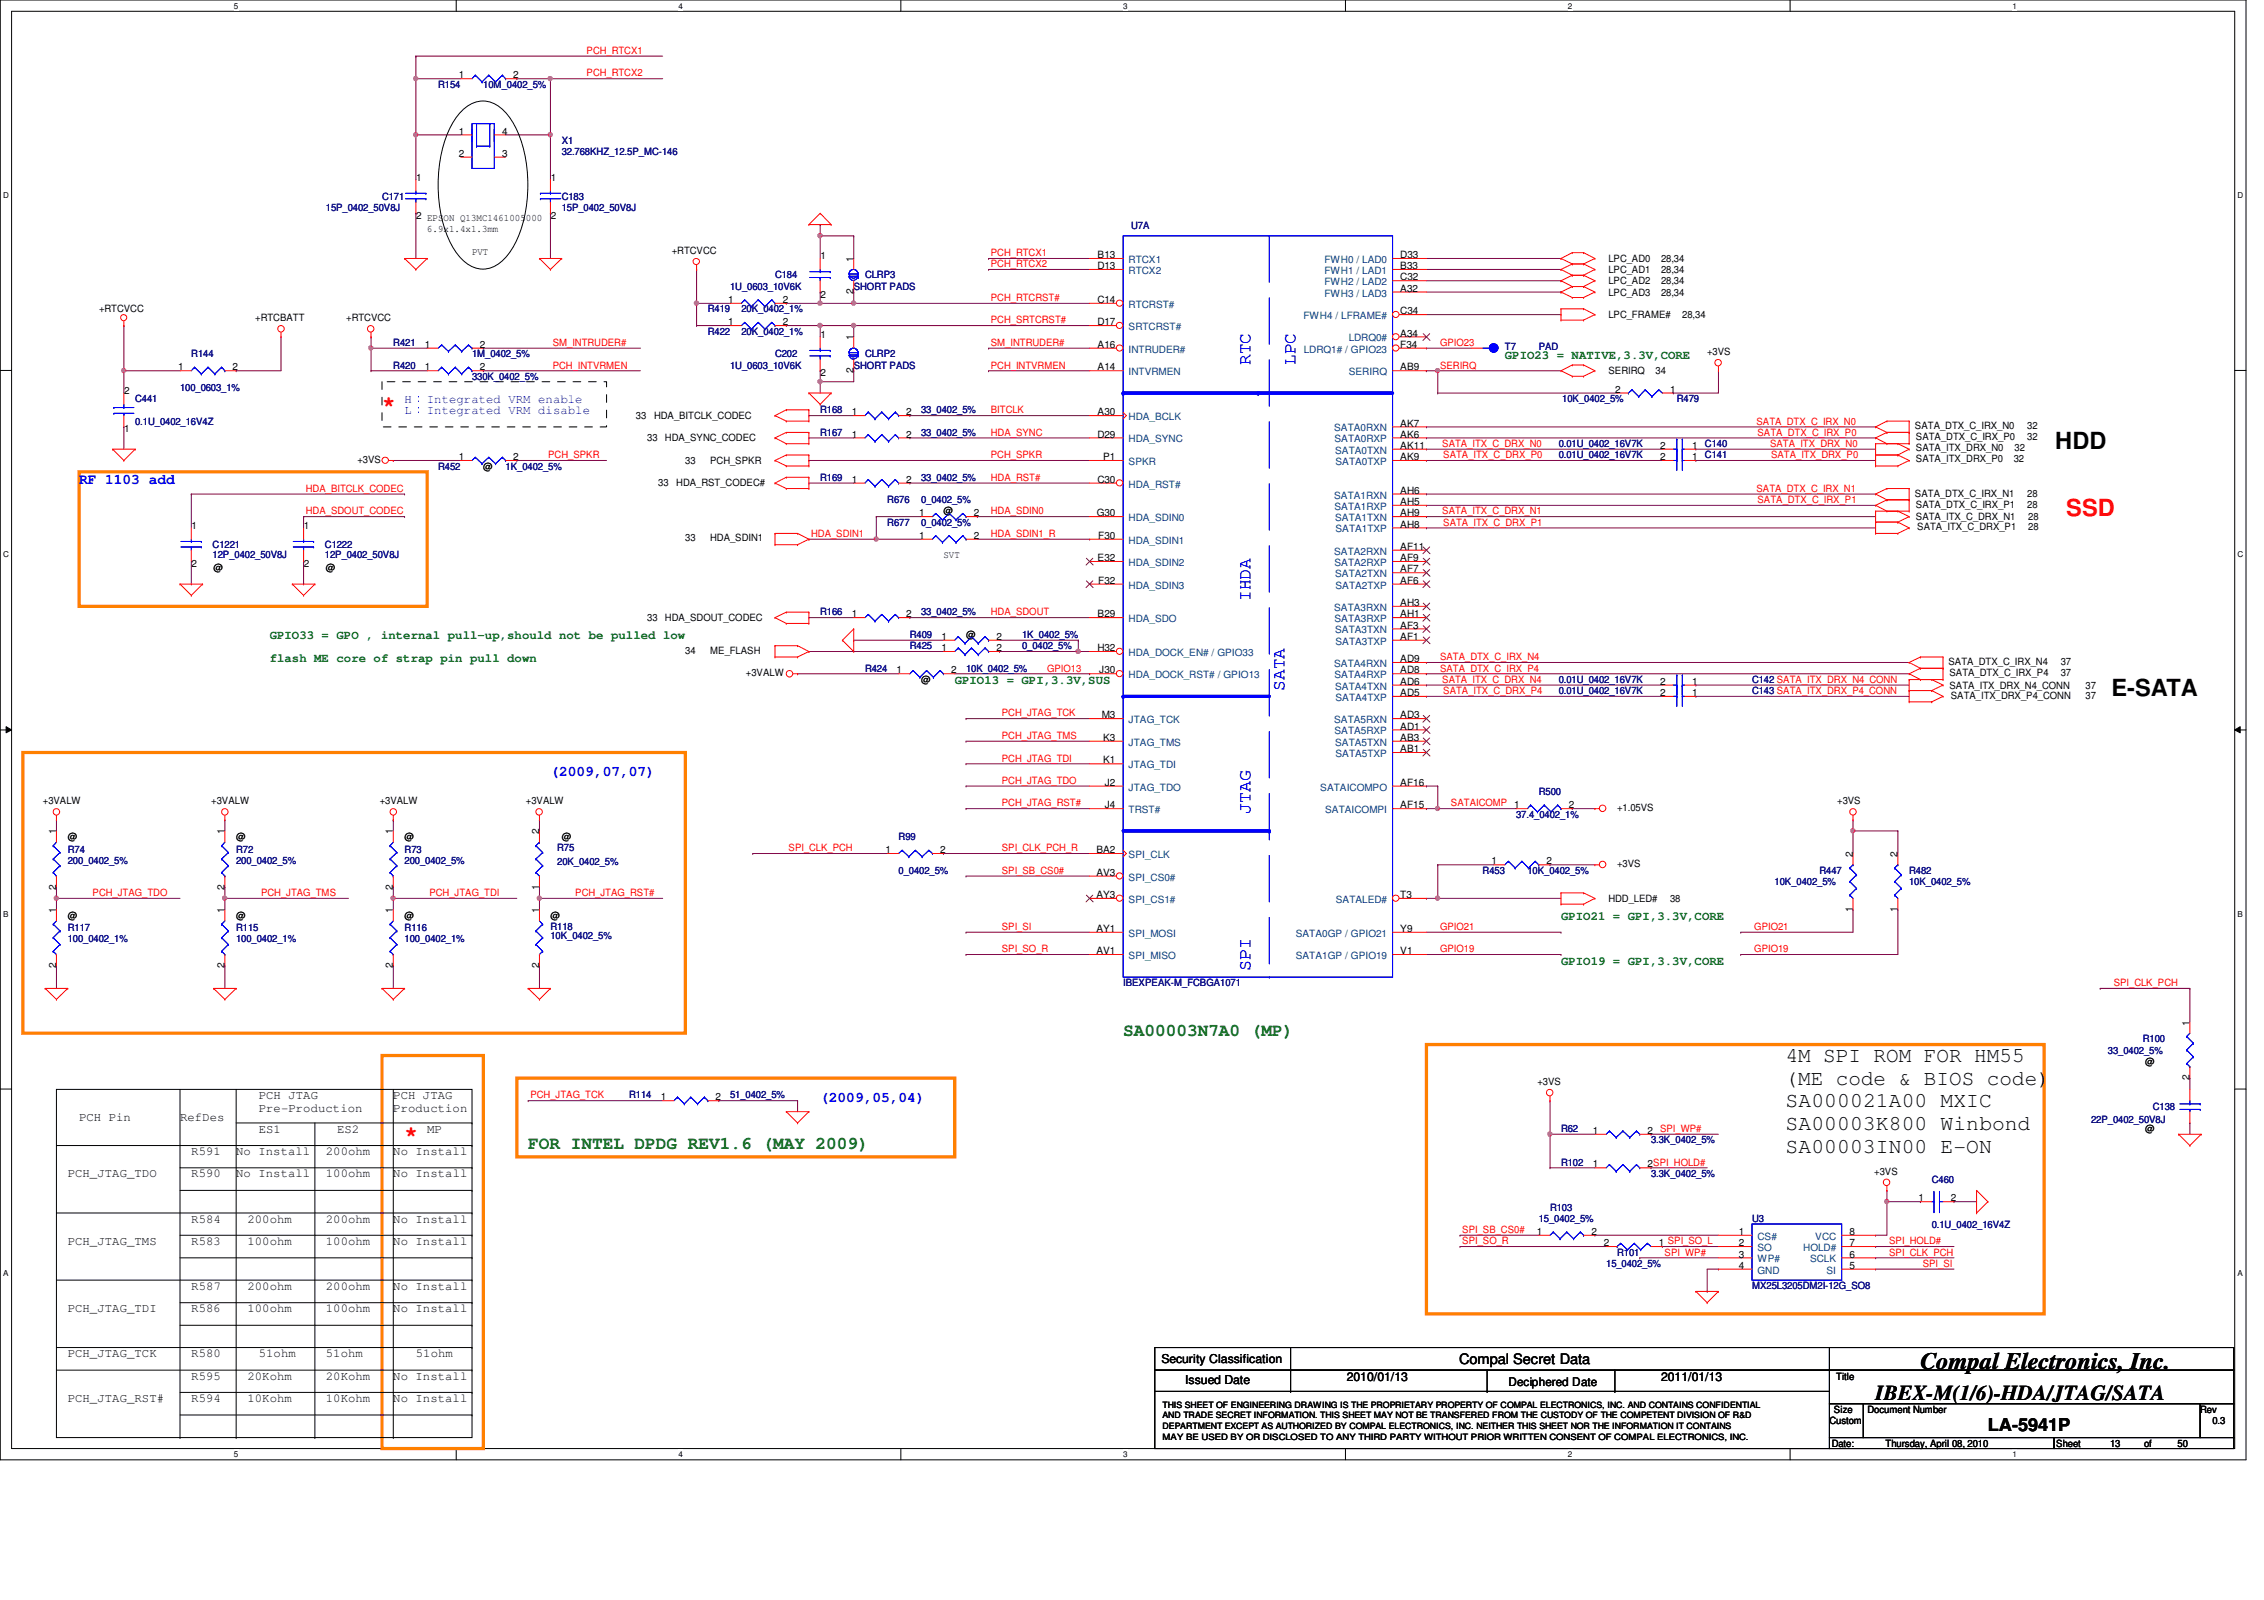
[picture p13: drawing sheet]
<svg xmlns="http://www.w3.org/2000/svg" width="297mm" height="210mm" viewBox="0 0 297 210" stroke-linecap="round" stroke-linejoin="round" font-family="sans-serif">
<defs><g id="words">
<g font-size="3.1">
<text x="269.7" y="58.9">HDD</text>
<text x="277" y="91.3">E-SATA</text>
<text x="252" y="179.6">Compal Electronics, Inc.</text>
</g>
<text font-size="3.1" fill="#f00" x="271.1" y="67.7">SSD</text>
<g font-size="2.9" fill="#f00">
<text x="50.1" y="54">*</text>
<text x="53.1" y="149.7">*</text>
</g>
<g font-size="2.8">
<text x="234.3" y="139.3">4M SPI ROM FOR HM55</text>
<text x="234.3" y="142.3">(ME code &amp; BIOS code)</text>
<text x="234.3" y="145.3">SA000021A00 MXIC</text>
<text x="234.3" y="148.3">SA00003K800 Winbond</text>
<text x="234.3" y="151.3">SA00003IN00 E-ON</text>
<text x="246.1" y="183.7">IBEX-M(1/6)-HDA/JTAG/SATA</text>
</g>
<g font-size="2.3" fill="#00f">
<text x="164.1" y="47.9" transform="rotate(-90 164.1 47.9)">RTC</text>
<text x="170" y="47.9" transform="rotate(-90 170 47.9)">LPC</text>
<text x="164.1" y="78.8" transform="rotate(-90 164.1 78.8)">IHDA</text>
<text x="168.5" y="90.6" transform="rotate(-90 168.5 90.6)">SATA</text>
<text x="164.1" y="106.8" transform="rotate(-90 164.1 106.8)">JTAG</text>
<text x="164.1" y="127.4" transform="rotate(-90 164.1 127.4)">SPI</text>
</g>
<g font-size="2.3" fill="#008000">
<text x="147.4" y="136">SA00003N7A0 (MP)</text>
<text x="69.3" y="150.7">FOR INTEL DPDG REV1.6 (MAY 2009)</text>
</g>
<text font-size="2.3" x="260.8" y="187.8">LA-5941P</text>
<g font-size="1.9" fill="#00f">
<text x="10.4" y="63.5">RF 1103 add</text>
<text x="72.2" y="101.8">(2009,07,07)</text>
<text x="107.6" y="144.5">(2009,05,04)</text>
</g>
<text font-size="1.9" x="191.4" y="178.9">Compal Secret Data</text>
<g font-size="1.6" fill="#008000">
<text x="197.4" y="47">GPIO23 = NATIVE,3.3V,CORE</text>
<text x="35.4" y="83.9">GPIO33 = GPO , internal pull-up,should not be pulled low</text>
<text x="35.4" y="86.8">flash ME core of strap pin pull down</text>
<text x="125.3" y="89.7">GPIO13 = GPI,3.3V,SUS</text>
<text x="204.8" y="120.7">GPIO21 = GPI,3.3V,CORE</text>
<text x="204.8" y="126.6">GPIO19 = GPI,3.3V,CORE</text>
</g>
<g font-size="1.6" fill="#00f">
<text x="53.1" y="52.8">H：Integrated VRM enable</text>
<text x="53.1" y="54.3">L：Integrated VRM disable</text>
</g>
<g font-size="1.6">
<text x="10.4" y="147.1">PCH Pin</text>
<text x="23.6" y="147.1">RefDes</text>
<text x="33.9" y="144.2">PCH JTAG</text>
<text x="33.9" y="145.9">Pre-Production</text>
<text x="33.9" y="148.6">ES1</text>
<text x="44.2" y="148.6">ES2</text>
<text x="51.6" y="144.2">PCH JTAG</text>
<text x="51.6" y="145.9">Production</text>
<text x="56" y="148.6">MP</text>
<text x="8.9" y="154.5">PCH_JTAG_TDO</text>
<text x="25.1" y="151.6">R591</text>
<text x="25.1" y="154.5">R590</text>
<text x="31" y="154.5">No Install</text>
<text x="31" y="151.6">No Install</text>
<text x="42.8" y="154.5">100ohm</text>
<text x="42.8" y="151.6">200ohm</text>
<text x="51.6" y="151.6">No Install</text>
<text x="51.6" y="154.5">No Install</text>
<text x="25.1" y="160.4">R584</text>
<text x="32.5" y="160.4">200ohm</text>
<text x="42.8" y="160.4">200ohm</text>
<text x="51.6" y="160.4">No Install</text>
<text x="8.9" y="163.3">PCH_JTAG_TMS</text>
<text x="25.1" y="163.3">R583</text>
<text x="32.5" y="163.3">100ohm</text>
<text x="42.8" y="163.3">100ohm</text>
<text x="51.6" y="163.3">No Install</text>
<text x="8.9" y="172.2">PCH_JTAG_TDI</text>
<text x="25.1" y="169.2">R587</text>
<text x="25.1" y="172.2">R586</text>
<text x="32.5" y="172.2">100ohm</text>
<text x="32.5" y="169.2">200ohm</text>
<text x="42.8" y="172.2">100ohm</text>
<text x="42.8" y="169.2">200ohm</text>
<text x="51.6" y="172.2">No Install</text>
<text x="51.6" y="169.2">No Install</text>
<text x="8.9" y="178.1">PCH_JTAG_TCK</text>
<text x="25.1" y="178.1">R580</text>
<text x="33.9" y="178.1">51ohm</text>
<text x="42.8" y="178.1">51ohm</text>
<text x="54.6" y="178.1">51ohm</text>
<text x="152.4" y="178.8">Security Classification</text>
<text x="8.9" y="183.9">PCH_JTAG_RST#</text>
<text x="25.1" y="181">R595</text>
<text x="25.1" y="183.9">R594</text>
<text x="32.5" y="181">20Kohm</text>
<text x="32.5" y="183.9">10Kohm</text>
<text x="42.8" y="183.9">10Kohm</text>
<text x="42.8" y="181">20Kohm</text>
<text x="51.6" y="183.9">No Install</text>
<text x="51.6" y="181">No Install</text>
<text x="155.5" y="181.6">Issued Date</text>
<text x="176.7" y="181.2">2010/01/13</text>
<text x="197.9" y="181.8">Deciphered Date</text>
<text x="217.9" y="181.2">2011/01/13</text>
</g>
<g font-size="1.3" fill="#000080">
<text x="57.5" y="11.5">R154</text>
<text x="63.4" y="11.5">10M_0402_5%</text>
<text x="73.7" y="18.9">X1</text>
<text x="73.7" y="20.4">32.768KHZ_12.5P_MC-146</text>
<text x="42.8" y="27.7">15P_0402_50V8J</text>
<text x="50.1" y="26.2">C171</text>
<text x="73.7" y="26.2">C183</text>
<text x="73.7" y="27.7">15P_0402_50V8J</text>
<text x="148.4" y="30.1">U7A</text>
<text x="92.9" y="41">R419</text>
<text x="95.8" y="38">1U_0603_10V6K</text>
<text x="97.3" y="41">20K_0402_1%</text>
<text x="101.7" y="36.5">C184</text>
<text x="112" y="38">SHORT PADS</text>
<text x="113.5" y="36.5">CLRP3</text>
<text x="25.1" y="46.9">R144</text>
<text x="51.6" y="45.4">R421</text>
<text x="61.9" y="46.9">1M_0402_5%</text>
<text x="92.9" y="43.9">R422</text>
<text x="97.3" y="43.9">20K_0402_1%</text>
<text x="101.7" y="46.9">C202</text>
<text x="113.5" y="46.9">CLRP2</text>
<text x="197.4" y="46">T7</text>
<text x="201.9" y="46">PAD</text>
<text x="17.7" y="52.7">C441</text>
<text x="23.6" y="51.3">100_0603_1%</text>
<text x="51.6" y="48.3">R420</text>
<text x="61.9" y="49.8">330K_0402_5%</text>
<text x="95.8" y="48.3">1U_0603_10V6K</text>
<text x="112" y="48.3">SHORT PADS</text>
<text x="205" y="52.7">10K_0402_5%</text>
<text x="220" y="52.7">R479</text>
<text x="17.7" y="55.7">0.1U_0402_16V4Z</text>
<text x="107.6" y="54.2">R168</text>
<text x="107.6" y="57.2">R167</text>
<text x="120.9" y="54.2">33_0402_5%</text>
<text x="120.9" y="57.2">33_0402_5%</text>
<text x="204.5" y="58.6">0.01U_0402_16V7K</text>
<text x="223.7" y="58.6">C140</text>
<text x="57.5" y="61.6">R452</text>
<text x="66.3" y="61.6">1K_0402_5%</text>
<text x="107.6" y="63.1">R169</text>
<text x="116.4" y="66">R676</text>
<text x="120.9" y="66">0_0402_5%</text>
<text x="120.9" y="63.1">33_0402_5%</text>
<text x="204.5" y="60.1">0.01U_0402_16V7K</text>
<text x="223.7" y="60.1">C141</text>
<text x="27.9" y="71.9">C1221</text>
<text x="42.6" y="71.9">C1222</text>
<text x="116.4" y="69">R677</text>
<text x="120.9" y="69">0_0402_5%</text>
<text x="27.9" y="73.2">12P_0402_50V8J</text>
<text x="42.6" y="73.2">12P_0402_50V8J</text>
<text x="107.6" y="80.7">R166</text>
<text x="119.4" y="83.7">R409</text>
<text x="120.9" y="80.7">33_0402_5%</text>
<text x="134.1" y="83.7">1K_0402_5%</text>
<text x="113.5" y="88.1">R424</text>
<text x="119.4" y="85.2">R425</text>
<text x="126.7" y="88.1">10K_0402_5%</text>
<text x="134.1" y="85.2">0_0402_5%</text>
<text x="204.5" y="89.6">0.01U_0402_16V7K</text>
<text x="229.9" y="89.6">C142 SATA_ITX_DRX_N4_CONN</text>
<text x="204.5" y="91.1">0.01U_0402_16V7K</text>
<text x="229.9" y="91.1">C143 SATA_ITX_DRX_P4_CONN</text>
<text x="198.9" y="107.3">37.4_0402_1%</text>
<text x="201.9" y="104.3">R500</text>
<text x="8.9" y="111.8">R74</text>
<text x="8.9" y="113.3">200_0402_5%</text>
<text x="31" y="111.8">R72</text>
<text x="31" y="113.3">200_0402_5%</text>
<text x="53.1" y="111.8">R73</text>
<text x="53.1" y="113.3">200_0402_5%</text>
<text x="73.1" y="111.7">R75</text>
<text x="73.1" y="113.5">20K_0402_5%</text>
<text x="117.9" y="110.2">R99</text>
<text x="117.9" y="114.6">0_0402_5%</text>
<text x="194.5" y="114.6">R453</text>
<text x="200.4" y="114.6">10K_0402_5%</text>
<text x="232.8" y="116.1">10K_0402_5%</text>
<text x="238.7" y="114.6">R447</text>
<text x="250.5" y="114.6">R482</text>
<text x="250.5" y="116.1">10K_0402_5%</text>
<text x="8.9" y="122.1">R117</text>
<text x="8.9" y="123.6">100_0402_1%</text>
<text x="31" y="122.1">R115</text>
<text x="31" y="123.6">100_0402_1%</text>
<text x="53.1" y="122.1">R116</text>
<text x="53.1" y="123.6">100_0402_1%</text>
<text x="72.2" y="122">R118</text>
<text x="72.2" y="123.2">10K_0402_5%</text>
<text x="147.4" y="129.4">IBEXPEAK-M_FCBGA1071</text>
<text x="281.1" y="136.7">R100</text>
<text x="276.6" y="138.2">33_0402_5%</text>
<text x="82.5" y="144.1">R114</text>
<text x="95.8" y="144.1">51_0402_5%</text>
<text x="204.8" y="148.5">R62</text>
<text x="216.6" y="150">3.3K_0402_5%</text>
<text x="274.4" y="147.3">22P_0402_50V8J</text>
<text x="282.4" y="145.6">C138</text>
<text x="204.8" y="153">R102</text>
<text x="216.6" y="154.4">3.3K_0402_5%</text>
<text x="253.4" y="155.2">C460</text>
<text x="201.9" y="160.3">15_0402_5%</text>
<text x="203.4" y="158.8">R103</text>
<text x="229.9" y="160.3">U3</text>
<text x="253.4" y="161.2">0.1U_0402_16V4Z</text>
<text x="210.7" y="166.2">15_0402_5%</text>
<text x="212.2" y="164.7">R101</text>
<text x="229.9" y="169.1">MX25L3205DM2I-12G_SO8</text>
</g>
<g font-size="1.3">
<text x="60.2" y="10.3">1</text>
<text x="67.3" y="10.3">2</text>
<text x="60.2" y="17.7">1</text>
<text x="65.9" y="17.7">4</text>
<text x="54.6" y="23.7">1</text>
<text x="60.2" y="20.6">2</text>
<text x="65.9" y="20.6">3</text>
<text x="72.3" y="23.7">1</text>
<text x="54.6" y="28.7">2 EPSON Q13MC1461005000</text>
<text x="72.3" y="28.7">2</text>
<text x="56" y="30.4">6.9x1.4x1.3mm</text>
<text x="61.9" y="33.5">PVT</text>
<text x="88.1" y="33.3">+RTCVCC</text>
<text x="107.7" y="34">1</text>
<text x="112" y="34.3" transform="rotate(-90 112 34.3)">1</text>
<text x="144" y="35.3">D13</text>
<text x="144" y="33.9">B13</text>
<text x="183.7" y="33.9">D33</text>
<text x="183.7" y="35.3">B33</text>
<text x="211" y="34.3">LPC_AD0</text>
<text x="211" y="35.8">LPC_AD1</text>
<text x="217.9" y="34.3">28,34</text>
<text x="217.9" y="35.8">28,34</text>
<text x="13" y="41">+RTCVCC</text>
<text x="95.5" y="39.8">1</text>
<text x="102.7" y="39.8">2</text>
<text x="107.7" y="39">2</text>
<text x="112" y="38.6" transform="rotate(-90 112 38.6)">2</text>
<text x="144" y="39.8">C14</text>
<text x="183.7" y="36.8">C32</text>
<text x="183.7" y="38.3">A32</text>
<text x="183.7" y="41.2">C34</text>
<text x="211" y="37.3">LPC_AD2</text>
<text x="211" y="38.8">LPC_AD3</text>
<text x="211" y="41.7">LPC_FRAME#</text>
<text x="217.9" y="37.3">28,34</text>
<text x="217.9" y="38.8">28,34</text>
<text x="220.7" y="41.7">28,34</text>
<text x="33.5" y="42.2">+RTCBATT</text>
<text x="45.4" y="42.2">+RTCVCC</text>
<text x="55.7" y="45.6">1</text>
<text x="62.9" y="45.6">2</text>
<text x="95.5" y="42.7">1</text>
<text x="102.7" y="42.7">2</text>
<text x="107.7" y="44.4">1</text>
<text x="112" y="44.7" transform="rotate(-90 112 44.7)">1</text>
<text x="144" y="42.7">D17</text>
<text x="144" y="45.6">A16</text>
<text x="183.7" y="45.6">F34</text>
<text x="183.7" y="44.2">A34</text>
<text x="224" y="46.6">+3VS</text>
<text x="16.3" y="51.7">2</text>
<text x="23.4" y="48.6">1</text>
<text x="30.5" y="48.6">2</text>
<text x="55.7" y="48.6">1</text>
<text x="62.9" y="48.6">2</text>
<text x="107.7" y="49.4">2</text>
<text x="112" y="48.9" transform="rotate(-90 112 48.9)">2</text>
<text x="144" y="48.6">A14</text>
<text x="183.7" y="48.6">AB9</text>
<text x="211" y="49.1">SERIRQ</text>
<text x="211.9" y="51.5">2</text>
<text x="217.2" y="49.1">34</text>
<text x="219.1" y="51.5">1</text>
<text x="16.3" y="56.7">1</text>
<text x="83.4" y="54.9">33</text>
<text x="84.9" y="57.9">33</text>
<text x="85.8" y="54.9">HDA_BITCLK_CODEC</text>
<text x="87.2" y="57.9">HDA_SYNC_CODEC</text>
<text x="111.8" y="54.5">1</text>
<text x="111.8" y="57.4">1</text>
<text x="118.9" y="54.5">2</text>
<text x="118.9" y="57.4">2</text>
<text x="144" y="57.4">D29</text>
<text x="144" y="54.5">A30</text>
<text x="183.7" y="56">AK7</text>
<text x="183.7" y="57.4">AK6</text>
<text x="183.7" y="58.9">AK11</text>
<text x="217.8" y="58.9">2</text>
<text x="222" y="58.9">1</text>
<text x="251.2" y="56.3">SATA_DTX_C_IRX_N0</text>
<text x="251.4" y="57.8">SATA_DTX_C_IRX_P0</text>
<text x="251.4" y="59.2">SATA_ITX_DRX_N0</text>
<text x="264.3" y="59.2">32</text>
<text x="266" y="56.3">32</text>
<text x="266" y="57.8">32</text>
<text x="46.9" y="60.7">+3VS</text>
<text x="60.2" y="60.4">1</text>
<text x="63.4" y="61.6">@</text>
<text x="67.3" y="60.4">2</text>
<text x="86.4" y="63.8">33</text>
<text x="88.7" y="63.8">HDA_RST_CODEC#</text>
<text x="89.9" y="60.9">33</text>
<text x="93.2" y="60.9">PCH_SPKR</text>
<text x="111.8" y="63.3">1</text>
<text x="118.9" y="63.3">2</text>
<text x="144" y="63.3">C30</text>
<text x="144.7" y="60.4">P1</text>
<text x="183.7" y="60.4">AK9</text>
<text x="183.7" y="64.8">AH6</text>
<text x="217.8" y="60.4">2</text>
<text x="222" y="60.4">1</text>
<text x="251.2" y="65.2">SATA_DTX_C_IRX_N1</text>
<text x="251.4" y="60.6">SATA_ITX_DRX_P0</text>
<text x="264.2" y="60.6">32</text>
<text x="266" y="65.2">28</text>
<text x="25.1" y="69.4">1</text>
<text x="39.9" y="69.4">1</text>
<text x="89.9" y="71">33</text>
<text x="93.2" y="71">HDA_SDIN1</text>
<text x="120.6" y="70.7">1</text>
<text x="120.6" y="67.7">1</text>
<text x="123.8" y="67.5">@</text>
<text x="127.8" y="70.7">2</text>
<text x="127.8" y="67.7">2</text>
<text x="143.9" y="67.7">G30</text>
<text x="144.1" y="70.7">F30</text>
<text x="183.7" y="66.3">AH5</text>
<text x="183.7" y="67.7">AH9</text>
<text x="183.7" y="69.2">AH8</text>
<text x="251.4" y="66.6">SATA_DTX_C_IRX_P1</text>
<text x="251.4" y="68.2">SATA_ITX_C_DRX_N1</text>
<text x="251.5" y="69.6">SATA_ITX_C_DRX_P1</text>
<text x="266" y="66.6">28</text>
<text x="266.1" y="68.2">28</text>
<text x="266.1" y="69.6">28</text>
<text x="25.1" y="74.4">2</text>
<text x="28" y="74.8">@</text>
<text x="39.9" y="74.4">2</text>
<text x="42.8" y="74.8">@</text>
<text x="123.8" y="73.2">SVT</text>
<text x="144" y="73.6">E32</text>
<text x="144.1" y="76.6">F32</text>
<text x="183.7" y="72.1">AF11</text>
<text x="183.7" y="73.6">AF9</text>
<text x="183.7" y="75.1">AF7</text>
<text x="183.7" y="76.6">AF6</text>
<text x="84.9" y="81.5">33</text>
<text x="87.2" y="81.5">HDA_SDOUT_CODEC</text>
<text x="111.8" y="81">1</text>
<text x="118.9" y="81">2</text>
<text x="123.5" y="83.9">1</text>
<text x="126.7" y="83.7">@</text>
<text x="130.7" y="83.9">2</text>
<text x="144" y="81">B29</text>
<text x="183.7" y="79.5">AH3</text>
<text x="183.7" y="81">AH1</text>
<text x="183.7" y="82.5">AF3</text>
<text x="183.7" y="83.9">AF1</text>
<text x="89.9" y="85.8">34</text>
<text x="93.2" y="85.8">ME_FLASH</text>
<text x="97.9" y="88.7">+3VALW</text>
<text x="117.6" y="88.3">1</text>
<text x="120.9" y="89.6">@</text>
<text x="123.5" y="85.4">1</text>
<text x="124.8" y="88.3">2</text>
<text x="130.7" y="85.4">2</text>
<text x="144" y="85.4">H32</text>
<text x="144.2" y="88.3">J30</text>
<text x="183.7" y="86.9">AD9</text>
<text x="183.7" y="88.3">AD8</text>
<text x="183.7" y="89.8">AD6</text>
<text x="217.8" y="89.8">2</text>
<text x="222" y="89.8">1</text>
<text x="255.6" y="87.2">SATA_DTX_C_IRX_N4</text>
<text x="255.8" y="88.7">SATA_DTX_C_IRX_P4</text>
<text x="270.4" y="87.2">37</text>
<text x="270.4" y="88.7">37</text>
<text x="144.6" y="94.2">M3</text>
<text x="183.7" y="91.3">AD5</text>
<text x="183.7" y="94.2">AD3</text>
<text x="183.7" y="95.7">AD1</text>
<text x="217.8" y="91.3">2</text>
<text x="222" y="91.3">1</text>
<text x="255.8" y="90.3">SATA_ITX_DRX_N4_CONN</text>
<text x="255.9" y="91.7">SATA_ITX_DRX_P4_CONN</text>
<text x="273.6" y="90.3">37</text>
<text x="273.6" y="91.7">37</text>
<text x="144.7" y="97.2">K3</text>
<text x="144.7" y="100.2">K1</text>
<text x="183.7" y="97.2">AB3</text>
<text x="183.7" y="98.7">AB1</text>
<text x="5.6" y="105.5">+3VALW</text>
<text x="27.7" y="105.5">+3VALW</text>
<text x="49.8" y="105.5">+3VALW</text>
<text x="69" y="105.5">+3VALW</text>
<text x="144.9" y="103.1">J2</text>
<text x="144.9" y="106">J4</text>
<text x="183.7" y="106">AF15</text>
<text x="183.7" y="103.1">AF16</text>
<text x="205.8" y="106">2</text>
<text x="212.2" y="106.4">+1.05VS</text>
<text x="241" y="105.5">+3VS</text>
<text x="7.4" y="109.5" transform="rotate(-90 7.4 109.5)">1</text>
<text x="8.9" y="110.2">@</text>
<text x="29.5" y="109.5" transform="rotate(-90 29.5 109.5)">1</text>
<text x="31" y="110.2">@</text>
<text x="51.6" y="109.5" transform="rotate(-90 51.6 109.5)">1</text>
<text x="53.1" y="110.2">@</text>
<text x="70.7" y="109.5" transform="rotate(-90 70.7 109.5)">2</text>
<text x="73.7" y="110.2">@</text>
<text x="116.2" y="111.9">1</text>
<text x="123.4" y="111.9">2</text>
<text x="143.8" y="111.9">BA2</text>
<text x="195.7" y="113.4">1</text>
<text x="202.9" y="113.4">2</text>
<text x="212.2" y="113.7">+3VS</text>
<text x="243.1" y="112.4" transform="rotate(-90 243.1 112.4)">2</text>
<text x="249" y="112.4" transform="rotate(-90 249 112.4)">2</text>
<text x="7.4" y="119.8" transform="rotate(-90 7.4 119.8)">1</text>
<text x="7.4" y="116.7" transform="rotate(-90 7.4 116.7)">2</text>
<text x="29.5" y="119.8" transform="rotate(-90 29.5 119.8)">1</text>
<text x="29.5" y="116.7" transform="rotate(-90 29.5 116.7)">2</text>
<text x="51.6" y="119.8" transform="rotate(-90 51.6 119.8)">1</text>
<text x="51.6" y="116.7" transform="rotate(-90 51.6 116.7)">2</text>
<text x="70.7" y="119.8" transform="rotate(-90 70.7 119.8)">1</text>
<text x="70.7" y="116.7" transform="rotate(-90 70.7 116.7)">1</text>
<text x="143.8" y="114.9">AV3</text>
<text x="143.8" y="117.8">AY3</text>
<text x="183.7" y="117.8">T3</text>
<text x="211" y="118.3">HDD_LED#</text>
<text x="219.1" y="118.3">38</text>
<text x="243.1" y="119.6" transform="rotate(-90 243.1 119.6)">1</text>
<text x="249" y="119.6" transform="rotate(-90 249 119.6)">1</text>
<text x="8.9" y="120.5">@</text>
<text x="31" y="120.5">@</text>
<text x="53.1" y="120.5">@</text>
<text x="72.2" y="120.5">@</text>
<text x="143.8" y="122.3">AY1</text>
<text x="143.8" y="125.2">AV1</text>
<text x="183.7" y="122.3">Y9</text>
<text x="183.7" y="125.2">V1</text>
<text x="7.4" y="127" transform="rotate(-90 7.4 127)">2</text>
<text x="29.5" y="127" transform="rotate(-90 29.5 127)">2</text>
<text x="51.6" y="127" transform="rotate(-90 51.6 127)">2</text>
<text x="70.7" y="127" transform="rotate(-90 70.7 127)">2</text>
<text x="287.3" y="134.5" transform="rotate(-90 287.3 134.5)">1</text>
<text x="201.7" y="142.3">+3VS</text>
<text x="281.4" y="139.7">@</text>
<text x="287.3" y="141.7" transform="rotate(-90 287.3 141.7)">2</text>
<text x="86.7" y="144.4">1</text>
<text x="93.9" y="144.4">2</text>
<text x="209" y="148.8">1</text>
<text x="216.2" y="148.8">2</text>
<text x="281.4" y="148.5">@</text>
<text x="209" y="153.2">1</text>
<text x="216.2" y="153.2">2SPI_HOLD#</text>
<text x="245.9" y="154.1">+3VS</text>
<text x="251.7" y="157.6">1</text>
<text x="255.9" y="157.6">2</text>
<text x="201.6" y="162">1</text>
<text x="208.8" y="162">2</text>
<text x="210.4" y="163.5">2</text>
<text x="217.6" y="163.5">1 SPI_SO_L</text>
<text x="228.1" y="162">1</text>
<text x="228.1" y="163.5">2</text>
<text x="228.1" y="165">3</text>
<text x="228.1" y="166.5">4</text>
<text x="242.7" y="162">8</text>
<text x="242.7" y="163.5">7</text>
<text x="242.7" y="165">6</text>
<text x="242.7" y="166.5">5</text>
<text x="240.6" y="185.3">Size</text>
<text x="240.9" y="181.1">Title</text>
<text x="245" y="185.3">Document Number</text>
<text x="288.7" y="185.3">Rev</text>
<text x="240" y="186.8">Custom</text>
<text x="240.3" y="189.8">Date:</text>
<text x="247.4" y="189.8">Thursday, April 08, 2010</text>
<text x="269.8" y="189.8">Sheet</text>
<text x="276.9" y="189.8">13</text>
<text x="281.3" y="189.8">of</text>
<text x="285.7" y="189.8">50</text>
<text x="290.3" y="186.8">0.3</text>
</g>
<g font-size="1.3" fill="#f00">
<text x="77" y="7.1">PCH_RTCX1</text>
<text x="77" y="10">PCH_RTCX2</text>
<text x="130" y="33.6">PCH_RTCX1</text>
<text x="130" y="35.1">PCH_RTCX2</text>
<text x="130" y="39.5">PCH_RTCRST#</text>
<text x="72.5" y="45.4">SM_INTRUDER#</text>
<text x="130" y="42.4">PCH_SRTCRST#</text>
<text x="130" y="45.4">SM_INTRUDER#</text>
<text x="188.9" y="45.4">GPIO23</text>
<text x="72.5" y="48.3">PCH_INTVRMEN</text>
<text x="130" y="48.3">PCH_INTVRMEN</text>
<text x="188.9" y="48.3">SERIRQ</text>
<text x="130" y="54.2">BITCLK</text>
<text x="130" y="57.1">HDA_SYNC</text>
<text x="189.2" y="58.6">SATA_ITX_C_DRX_N0</text>
<text x="230.5" y="55.7">SATA_DTX_C_IRX_N0</text>
<text x="230.6" y="57.1">SATA_DTX_C_IRX_P0</text>
<text x="232.2" y="58.6">SATA_ITX_DRX_N0</text>
<text x="40.1" y="64.5">HDA_BITCLK_CODEC</text>
<text x="71.9" y="60.1">PCH_SPKR</text>
<text x="130" y="63.1">HDA_RST#</text>
<text x="130" y="60.1">PCH_SPKR</text>
<text x="189.4" y="60.1">SATA_ITX_C_DRX_P0</text>
<text x="230.5" y="64.5">SATA_DTX_C_IRX_N1</text>
<text x="230.6" y="66">SATA_DTX_C_IRX_P1</text>
<text x="232.4" y="60.1">SATA_ITX_DRX_P0</text>
<text x="40.1" y="67.5">HDA_SDOUT_CODEC</text>
<text x="106.4" y="70.4">HDA_SDIN1</text>
<text x="130" y="67.5">HDA_SDIN0</text>
<text x="130" y="70.4">HDA_SDIN1_R</text>
<text x="189.2" y="67.5">SATA_ITX_C_DRX_N1</text>
<text x="189.4" y="69">SATA_ITX_C_DRX_P1</text>
<text x="130" y="80.7">HDA_SDOUT</text>
<text x="137.4" y="88.1">GPIO13</text>
<text x="188.9" y="86.6">SATA_DTX_C_IRX_N4</text>
<text x="188.9" y="88.1">SATA_DTX_C_IRX_P4</text>
<text x="189.2" y="89.6">SATA_ITX_C_DRX_N4</text>
<text x="131.4" y="94">PCH_JTAG_TCK</text>
<text x="189.4" y="91.1">SATA_ITX_C_DRX_P4</text>
<text x="131.4" y="96.9">PCH_JTAG_TMS</text>
<text x="131.4" y="99.9">PCH_JTAG_TDI</text>
<text x="131.4" y="105.8">PCH_JTAG_RST#</text>
<text x="131.4" y="102.8">PCH_JTAG_TDO</text>
<text x="190.4" y="105.8">SATAICOMP 1</text>
<text x="103.5" y="111.7">SPI_CLK_PCH</text>
<text x="131.4" y="111.7">SPI_CLK_PCH_R</text>
<text x="12.1" y="117.6">PCH_JTAG_TDO</text>
<text x="34.2" y="117.6">PCH_JTAG_TMS</text>
<text x="56.3" y="117.6">PCH_JTAG_TDI</text>
<text x="75.5" y="117.6">PCH_JTAG_RST#</text>
<text x="131.4" y="114.6">SPI_SB_CS0#</text>
<text x="131.4" y="122">SPI_SI</text>
<text x="131.4" y="124.9">SPI_SO_R</text>
<text x="188.9" y="124.9">GPIO19</text>
<text x="188.9" y="122">GPIO21</text>
<text x="230.2" y="122">GPIO21</text>
<text x="230.2" y="124.9">GPIO19</text>
<text x="277.3" y="129.4">SPI_CLK_PCH</text>
<text x="69.6" y="144.1">PCH_JTAG_TCK</text>
<text x="217.8" y="148.5">SPI_WP#</text>
<text x="191.9" y="161.8">SPI_SB_CS0#</text>
<text x="191.9" y="163.2">SPI_SO_R</text>
<text x="218.4" y="164.7">SPI_WP#</text>
<text x="247.9" y="163.2">SPI_HOLD#</text>
<text x="247.9" y="164.7">SPI_CLK_PCH</text>
<text x="252.3" y="166.2">SPI_SI</text>
</g>
<g font-size="1.3" fill="#004080">
<text x="148.1" y="34.5">RTCX1</text>
<text x="148.1" y="35.9">RTCX2</text>
<text x="173.8" y="34.5">FWH0 / LAD0</text>
<text x="173.8" y="35.9">FWH1 / LAD1</text>
<text x="148.1" y="40.4">RTCRST#</text>
<text x="171" y="41.9">FWH4 / LFRAME#</text>
<text x="173.8" y="37.4">FWH2 / LAD2</text>
<text x="173.8" y="38.9">FWH3 / LAD3</text>
<text x="148.1" y="46.3">INTRUDER#</text>
<text x="148.1" y="43.3">SRTCRST#</text>
<text x="171.1" y="46.3">LDRQ1# / GPIO23</text>
<text x="176.9" y="44.8">LDRQ0#</text>
<text x="148.1" y="49.2">INTVRMEN</text>
<text x="176.9" y="49.2">SERIRQ</text>
<text x="148.1" y="55.1">HDA_BCLK</text>
<text x="148.1" y="58">HDA_SYNC</text>
<text x="175" y="56.6">SATA0RXN</text>
<text x="175.1" y="58">SATA0RXP</text>
<text x="175.2" y="59.5">SATA0TXN</text>
<text x="148.1" y="64">HDA_RST#</text>
<text x="148.1" y="61">SPKR</text>
<text x="175" y="65.4">SATA1RXN</text>
<text x="175.2" y="61">SATA0TXP</text>
<text x="148.1" y="68.4">HDA_SDIN0</text>
<text x="148.1" y="71.3">HDA_SDIN1</text>
<text x="175.1" y="66.9">SATA1RXP</text>
<text x="175.2" y="68.4">SATA1TXN</text>
<text x="175.2" y="69.8">SATA1TXP</text>
<text x="148.1" y="74.3">HDA_SDIN2</text>
<text x="148.1" y="77.2">HDA_SDIN3</text>
<text x="175" y="72.8">SATA2RXN</text>
<text x="175.1" y="74.3">SATA2RXP</text>
<text x="175.2" y="75.7">SATA2TXN</text>
<text x="175.2" y="77.2">SATA2TXP</text>
<text x="148.1" y="81.6">HDA_SDO</text>
<text x="175" y="80.1">SATA3RXN</text>
<text x="175.1" y="81.6">SATA3RXP</text>
<text x="175.2" y="83.1">SATA3TXN</text>
<text x="148.1" y="86.1">HDA_DOCK_EN# / GPIO33</text>
<text x="148.1" y="89">HDA_DOCK_RST# / GPIO13</text>
<text x="175" y="87.5">SATA4RXN</text>
<text x="175.1" y="89">SATA4RXP</text>
<text x="175.2" y="84.6">SATA3TXP</text>
<text x="148.1" y="94.9">JTAG_TCK</text>
<text x="175" y="94.9">SATA5RXN</text>
<text x="175.2" y="90.5">SATA4TXN</text>
<text x="175.2" y="91.9">SATA4TXP</text>
<text x="148.1" y="97.8">JTAG_TMS</text>
<text x="148.1" y="100.8">JTAG_TDI</text>
<text x="175.1" y="96.4">SATA5RXP</text>
<text x="175.2" y="97.8">SATA5TXN</text>
<text x="175.2" y="99.3">SATA5TXP</text>
<text x="148.1" y="103.7">JTAG_TDO</text>
<text x="148.1" y="106.7">TRST#</text>
<text x="173.2" y="103.7">SATAICOMPO</text>
<text x="173.9" y="106.7">SATAICOMPI</text>
<text x="148.1" y="112.6">SPI_CLK</text>
<text x="148.1" y="115.5">SPI_CS0#</text>
<text x="148.1" y="118.4">SPI_CS1#</text>
<text x="175.3" y="118.4">SATALED#</text>
<text x="148.1" y="122.9">SPI_MOSI</text>
<text x="148.1" y="125.8">SPI_MISO</text>
<text x="170" y="122.9">SATA0GP / GPIO21</text>
<text x="170" y="125.8">SATA1GP / GPIO19</text>
<text x="230.6" y="162.6">CS#</text>
<text x="230.6" y="164.1">SO</text>
<text x="230.6" y="165.6">WP#</text>
<text x="230.6" y="167.1">GND</text>
<text x="236.6" y="164.1">HOLD#</text>
<text x="237.5" y="165.6">SCLK</text>
<text x="238.2" y="162.6">VCC</text>
<text x="239.6" y="167.1">SI</text>
</g>
<g font-size="1.1">
<text x="30.7" y="1.1">5</text>
<text x="89" y="1.1">4</text>
<text x="147.4" y="1.1">3</text>
<text x="205.7" y="1.1">2</text>
<text x="264" y="1.1">1</text>
<text x=".4" y="26">D</text>
<text x="293.6" y="26">D</text>
<text x=".4" y="73.1">C</text>
<text x="293.6" y="73.1">C</text>
<text x=".4" y="120.3">B</text>
<text x="293.6" y="120.3">B</text>
<text x=".4" y="167.4">A</text>
<text x="293.6" y="167.4">A</text>
<text x="152.5" y="184.7">THIS SHEET OF ENGINEERING DRAWING IS THE PROPRIETARY PROPERTY OF COMPAL ELECTRONICS, INC. AND CONTAINS CONFIDENTIAL</text>
<text x="30.7" y="191.2">5</text>
<text x="89" y="191.2">4</text>
<text x="147.4" y="191.2">3</text>
<text x="152.5" y="187.5">DEPARTMENT EXCEPT AS AUTHORIZED BY COMPAL ELECTRONICS, INC. NEITHER THIS SHEET NOR THE INFORMATION IT CONTAINS</text>
<text x="152.5" y="188.8">MAY BE USED BY OR DISCLOSED TO ANY THIRD PARTY WITHOUT PRIOR WRITTEN CONSENT OF COMPAL ELECTRONICS, INC.</text>
<text x="152.5" y="186.1">AND TRADE SECRET INFORMATION. THIS SHEET MAY NOT BE TRANSFERED FROM THE CUSTODY OF THE COMPETENT DIVISION OF R&amp;D</text>
<text x="205.7" y="191.2">2</text>
<text x="264" y="191.2">1</text>
</g>
</g></defs>
<path d="M0 0h294.7v191.5h-294.7zM1.5 1.5h291.7v188.5h-291.7z" fill="none" stroke="#000" stroke-width=".13"/>
<g fill="#fff">
<path d="M30.7 .2h.6v1.2h-.6z"/>
<path d="M30.7 190.2h.6v1.2h-.6z"/>
</g>
<path d="M59.9 0v1.5M59.9 190v1.5" fill="none" stroke="#000" stroke-width=".13"/>
<g fill="#fff">
<path d="M89 .2h.6v1.2h-.6z"/>
<path d="M89 190.2h.6v1.2h-.6z"/>
</g>
<path d="M118.2 0v1.5M118.2 190v1.5" fill="none" stroke="#000" stroke-width=".13"/>
<g fill="#fff">
<path d="M147.4 .2h.6v1.2h-.6z"/>
<path d="M147.4 190.2h.6v1.2h-.6z"/>
</g>
<path d="M176.5 0v1.5M176.5 190v1.5" fill="none" stroke="#000" stroke-width=".13"/>
<g fill="#fff">
<path d="M205.7 .2h.6v1.2h-.6z"/>
<path d="M205.7 190.2h.6v1.2h-.6z"/>
</g>
<path d="M234.9 0v1.5M234.9 190v1.5" fill="none" stroke="#000" stroke-width=".13"/>
<g fill="#fff">
<path d="M264 .2h.6v1.2h-.6z"/>
<path d="M264 190.2h.6v1.2h-.6z"/>
<path d="M.4 25h.8v1.2h-.8z"/>
<path d="M293.6 25h.7v1.2h-.7z"/>
<path d="M.4 72.1h.8v1.2h-.8z"/>
<path d="M293.6 72.1h.7v1.2h-.7z"/>
</g>
<path d="M0 48.6h1.5M293.2 48.6h1.5" fill="none" stroke="#000" stroke-width=".13"/>
<g fill="#fff">
<path d="M.4 119.3h.7v1.2h-.7z"/>
<path d="M293.6 119.3h.7v1.2h-.7z"/>
</g>
<path d="M0 95.8h1.5M.8 95.3l.7 .5-.7 .3zM293.2 95.8l.7-.5v.8zM293.2 95.8h1.5" fill="none" stroke="#000" stroke-width=".13"/>
<path d="M.8 95.3l.7 .5-.7 .3zM293.2 95.8l.7-.5v.8z" fill="#000"/>
<g fill="#fff">
<path d="M.4 166.4h.7v1.2h-.7z"/>
<path d="M293.6 166.4h.7v1.2h-.7z"/>
</g>
<path d="M0 142.9h1.5M293.2 142.9h1.5" fill="none" stroke="#000" stroke-width=".13"/>
<path d="M54.6 7.4h.1M54.6 17.7h.1M54.6 17.7v5.9M54.6 7.4h32.3M67.8 10.3h.1M67.8 10.3h19.1M72.2 10.3h.1M54.6 28h.1M54.6 28v5.9M72.2 28h.1M72.2 28v5.9" fill="none" stroke="#800040" stroke-width=".13"/>
<circle cx="54.5" cy="17.7" r=".29" fill="#f0f"/>
<circle cx="54.5" cy="17.7" r=".29" fill="none" stroke="#f0f" stroke-width=".13"/>
<path d="M54.6 7.4h.1M54.6 10.3h.1M54.6 7.4v2.9M54.6 10.3h5.8M72.2 17.7h.1M72.2 17.7v5.9" fill="none" stroke="#800040" stroke-width=".13"/>
<circle cx="72.2" cy="17.7" r=".29" fill="#f0f"/>
<circle cx="72.2" cy="17.7" r=".29" fill="none" stroke="#f0f" stroke-width=".13"/>
<path d="M54.6 17.7h.1M54.6 10.3h.1M54.6 17.7h5.8M54.6 10.3v7.4" fill="none" stroke="#800040" stroke-width=".13"/>
<circle cx="54.5" cy="10.3" r=".29" fill="#f0f"/>
<circle cx="54.5" cy="10.3" r=".29" fill="none" stroke="#f0f" stroke-width=".13"/>
<path d="M103.2 39.8h.1M103.2 39.8h4.4M112 38.3h.1M112 39.8h.1M112 39.8h31M112 38.3v1.5M129.7 33.9h.1M129.7 35.3h.1M129.7 33.9h13.3M129.7 35.3h13.3" fill="none" stroke="#800040" stroke-width=".13"/>
<circle cx="112" cy="39.8" r=".29" fill="#f0f"/>
<circle cx="112" cy="39.8" r=".29" fill="none" stroke="#f0f" stroke-width=".13"/>
<path d="M107.6 38.3h.1M107.6 39.8h.1M107.6 38.3v1.5M107.6 39.8h4.4" fill="none" stroke="#800040" stroke-width=".13"/>
<circle cx="107.6" cy="39.8" r=".29" fill="#f0f"/>
<circle cx="107.6" cy="39.8" r=".29" fill="none" stroke="#f0f" stroke-width=".13"/>
<path d="M112 42.7h.1M112 42.7h31" fill="none" stroke="#800040" stroke-width=".13"/>
<circle cx="112" cy="42.7" r=".29" fill="#f0f"/>
<circle cx="112" cy="42.7" r=".29" fill="none" stroke="#f0f" stroke-width=".13"/>
<g fill="none" stroke="#800040" stroke-width=".13">
<path d="M48.7 45.7h.1M48.7 45.7h7.3M63.4 45.7h.1M63.4 45.7h20.6M129.7 45.7h.1M129.7 48.6h.1M129.7 45.7h13.3M129.7 48.6h13.3M106.1 60.4h.1M106.1 60.4h36.9M115 70.7h.1M115 70.7h5.9"/>
<path d="M119.4 63.4h.1M119.4 63.4h23.6"/>
</g>
<circle cx="114.9" cy="70.7" r=".29" fill="#f0f"/>
<circle cx="114.9" cy="70.7" r=".29" fill="none" stroke="#f0f" stroke-width=".13"/>
<path d="M187.2 33.9h17.6M187.2 35.3h17.6M187.2 36.8h17.6M187.2 38.3h17.6M204.8 33.9h.1M204.8 35.3h.1M204.8 36.8h.1M204.8 38.3h.1M187.2 41.3h17.6M188.6 48.6h.1M188.6 48.6h16.2M204.8 41.3h.1" fill="none" stroke="#800040" stroke-width=".13"/>
<circle cx="188.6" cy="48.6" r=".29" fill="#f0f"/>
<circle cx="188.6" cy="48.6" r=".29" fill="none" stroke="#f0f" stroke-width=".13"/>
<path d="M187.2 45.7h.1M187.2 45.7h5.8M187.2 103.1h.1M187.2 103.1h1.4M188.6 103.1h.1M188.6 103.1v3" fill="none" stroke="#800040" stroke-width=".13"/>
<circle cx="188.6" cy="106.1" r=".29" fill="#f0f"/>
<circle cx="188.6" cy="106.1" r=".29" fill="none" stroke="#f0f" stroke-width=".13"/>
<path d="M188.6 106.1h.1M188.6 113.5h.1M188.6 117.9h.1M188.6 106.1h10.3M188.6 113.5h7.4M188.6 113.5v4.4M188.6 117.9h16.2M203.4 113.5h.1M203.4 113.5h5.8M206.3 106.1h.1M206.3 106.1h2.9" fill="none" stroke="#800040" stroke-width=".13"/>
<circle cx="188.6" cy="117.8" r=".29" fill="#f0f"/>
<circle cx="188.6" cy="117.8" r=".29" fill="none" stroke="#f0f" stroke-width=".13"/>
<path d="M48.7 45.7h.1M48.7 45.7v2.9M219.5 51.6h.1M225.5 48.6h.1M225.5 48.6v3h-6M126.7 106.1h.1M126.7 106.1h16.3" fill="none" stroke="#800040" stroke-width=".13"/>
<circle cx="48.6" cy="45.7" r=".29" fill="#f0f"/>
<circle cx="48.6" cy="45.7" r=".29" fill="none" stroke="#f0f" stroke-width=".13"/>
<g fill="none" stroke="#800040" stroke-width=".13">
<path d="M91.4 35.3h.1M91.4 39.8h.1M91.4 35.3v4.5M91.4 39.8h4.4M107.6 30.9h.1M107.6 30.9v3M107.6 50.1h.1M107.6 42.7h.1M107.6 50.1h4.4M107.6 42.7v1.5M107.6 42.7h4.4M112 42.7h.1"/>
<path d="M112 42.7v1.5M187.2 106.1h.1M187.2 117.9h.1M187.2 106.1h1.4M187.2 117.9h1.4"/>
</g>
<circle cx="107.6" cy="30.9" r=".29" fill="#f0f"/>
<circle cx="107.6" cy="30.9" r=".29" fill="none" stroke="#f0f" stroke-width=".13"/>
<path d="M112 30.9h.1M112 30.9v3M103.2 42.7h.1M103.2 42.7h4.4" fill="none" stroke="#800040" stroke-width=".13"/>
<circle cx="107.6" cy="42.7" r=".29" fill="#f0f"/>
<circle cx="107.6" cy="42.7" r=".29" fill="none" stroke="#f0f" stroke-width=".13"/>
<path d="M91.4 39.8h.1M91.4 39.8v2.9M91.4 42.7h.1M91.4 42.7h4.4" fill="none" stroke="#800040" stroke-width=".13"/>
<circle cx="91.4" cy="39.8" r=".29" fill="#f0f"/>
<circle cx="91.4" cy="39.8" r=".29" fill="none" stroke="#f0f" stroke-width=".13"/>
<g fill="none" stroke="#800040" stroke-width=".13">
<path d="M48.7 48.6h.1M48.7 48.6h7.3M63.4 48.6h.1M63.4 48.6h20.6M106.1 54.5h.1M106.1 57.4h.1M106.1 54.5h5.9M106.1 57.4h5.9M119.4 54.5h.1M119.4 57.4h.1M119.4 54.5h23.6M119.4 57.4h23.6"/>
<path d="M187.2 56h.1M187.2 57.4h.1M187.2 58.9h.1M187.2 57.4h58.9M187.2 58.9h30.9M187.2 56h58.9M222.5 58.9h.1M222.5 58.9h23.6M106.1 63.4h.1M106.1 63.4h5.9M128.2 67.8h.1M128.2 67.8h14.8"/>
<path d="M187.2 60.4h.1M187.2 64.8h.1M187.2 66.3h.1M187.2 67.8h.1M187.2 69.3h.1M187.2 67.8h58.9M187.2 60.4h30.9M187.2 64.8h58.9M187.2 66.3h58.9M187.2 69.3h58.9M222.5 60.4h.1M222.5 60.4h23.6"/>
<path d="M106.1 81h.1M106.1 81h5.9M119.4 81h.1M119.4 81h23.6M126.7 97.2h.1M126.7 94.3h.1M126.7 97.2h16.3M126.7 94.3h16.3M187.2 89.9h.1M187.2 91.4h.1M187.2 89.9h30.9M187.2 91.4h30.9"/>
<path d="M126.7 100.2h.1M126.7 103.1h.1M126.7 100.2h16.3M126.7 103.1h16.3M203.4 144.4h.1M203.4 153.2h.1M203.4 148.8h.1M203.4 144.4v4.4M203.4 153.2h5.8M203.4 148.8h5.8"/>
</g>
<circle cx="203.3" cy="148.8" r=".29" fill="#f0f"/>
<circle cx="203.3" cy="148.8" r=".29" fill="none" stroke="#f0f" stroke-width=".13"/>
<g fill="none" stroke="#800040" stroke-width=".13">
<path d="M29.5 107.6h.1M29.5 116.4h.1M29.5 117.9h.1M29.5 107.6v1.4M29.5 116.4v1.5M29.5 117.9h16.2M70.8 116.4h.1M70.8 117.9h.1M70.8 116.4v2.9M123.8 112h.1M123.8 112h19.2M126.7 114.9h.1"/>
<path d="M126.7 114.9h16.3M29.5 126.7h.1M29.5 126.7v3M70.8 126.7h.1M70.8 126.7v3M126.7 122.3h.1M126.7 125.2h.1M126.7 122.3h16.3M126.7 125.2h16.3M203.4 148.8h.1M203.4 148.8v4.4M216.6 148.8h.1"/>
<path d="M216.6 153.2h.1M216.6 148.8h8.9M216.6 153.2h7.4"/>
</g>
<circle cx="29.5" cy="117.8" r=".29" fill="#f0f"/>
<circle cx="29.5" cy="117.8" r=".29" fill="none" stroke="#f0f" stroke-width=".13"/>
<path d="M29.5 117.9h.1M29.5 117.9v1.4M70.8 107.6h.1M70.8 117.9h.1M70.8 107.6v1.4M70.8 117.9h16.1" fill="none" stroke="#800040" stroke-width=".13"/>
<circle cx="70.7" cy="117.8" r=".29" fill="#f0f"/>
<circle cx="70.7" cy="117.8" r=".29" fill="none" stroke="#f0f" stroke-width=".13"/>
<path d="M7.4 107.6h.1M7.4 117.9h.1M7.4 107.6v1.4M7.4 117.9v1.4M7.4 117.9h16.2" fill="none" stroke="#800040" stroke-width=".13"/>
<circle cx="7.4" cy="117.8" r=".29" fill="#f0f"/>
<circle cx="7.4" cy="117.8" r=".29" fill="none" stroke="#f0f" stroke-width=".13"/>
<path d="M7.4 116.4h.1M7.4 116.4v1.5M51.6 107.6h.1M51.6 117.9h.1M51.6 107.6v1.4M51.6 117.9v1.4M51.6 117.9h16.2M7.4 126.7h.1M7.4 126.7v3" fill="none" stroke="#800040" stroke-width=".13"/>
<circle cx="51.6" cy="117.8" r=".29" fill="#f0f"/>
<circle cx="51.6" cy="117.8" r=".29" fill="none" stroke="#f0f" stroke-width=".13"/>
<path d="M51.6 116.4h.1M51.6 116.4v1.5M243.1 109h.1M243.1 109v3M51.6 126.7h.1M51.6 126.7v3M187.2 125.2h17.6M204.8 125.2h.1" fill="none" stroke="#800040" stroke-width=".13"/>
<circle cx="243.1" cy="109" r=".29" fill="#f0f"/>
<circle cx="243.1" cy="109" r=".29" fill="none" stroke="#f0f" stroke-width=".13"/>
<g fill="none" stroke="#800040" stroke-width=".13">
<path d="M16.3 48.6h.1M16.3 48.6v3M187.2 48.6h.1M187.2 48.6h1.4M188.6 48.6h.1M188.6 51.6h.1M188.6 48.6v3M188.6 51.6h23.6M243.1 119.3h.1M243.1 107.6h.1M243.1 109h.1M243.1 119.3v3h-14.7"/>
<path d="M243.1 107.6v1.4M243.1 109h5.9M249 109h.1M249 119.3h.1M249 109v3M249 119.3v5.9h-20.6M187.2 122.3h17.6M204.8 122.3h.1M228.4 122.3h.1M228.4 125.2h.1"/>
</g>
<circle cx="16.2" cy="48.6" r=".29" fill="#f0f"/>
<circle cx="16.2" cy="48.6" r=".29" fill="none" stroke="#f0f" stroke-width=".13"/>
<g fill="none" stroke="#800040" stroke-width=".13">
<path d="M16.3 48.6h.1M16.3 56h.1M16.3 42.7h.1M16.3 48.6h7.3M16.3 42.7v5.9M16.3 56v2.9M31 48.6h.1M31 48.6h5.9M48.7 44.2h.1M48.7 44.2v1.5M51.6 60.4h.1M51.6 60.4h8.8"/>
<path d="M67.8 60.4h.1M67.8 60.4h11.8M104.6 88.4h.1M104.6 88.4h13.3M106.1 85.5h.1M106.1 85.5h17.7M112 84h.1M112 84h11.8M125.3 88.4h17.7M131.1 84h10.4M141.5 85.5h.1M141.5 84h.1"/>
<path d="M141.5 85.5h1.5M143 88.4h.1M247.6 157.6h.1M247.6 157.6v4.5h-1.5M215.1 165h.1M215.1 165h10.4M246.1 163.5h.1M246.1 162.1h.1M246.1 163.5h10.3"/>
</g>
<circle cx="247.5" cy="157.6" r=".29" fill="#f0f"/>
<circle cx="247.5" cy="157.6" r=".29" fill="none" stroke="#f0f" stroke-width=".13"/>
<g fill="none" stroke="#800040" stroke-width=".13">
<path d="M141.5 84h.1M141.5 84v1.5M256.4 157.6h.1M256.4 157.6h2.9M191.6 162.1h.1M191.6 163.5h.1M191.6 162.1h10.3M191.6 163.5h19.1M209.2 162.1h.1M209.2 162.1h16.3M218.1 163.5h.1M218.1 163.5h7.4"/>
<path d="M246.1 166.5h.1M246.1 165h.1M246.1 166.5h10.3M246.1 165h10.3"/>
</g>
<circle cx="141.4" cy="85.4" r=".29" fill="#f0f"/>
<circle cx="141.4" cy="85.4" r=".29" fill="none" stroke="#f0f" stroke-width=".13"/>
<g fill="none" stroke="#800040" stroke-width=".13">
<path d="M107.6 29.5h.1M107.6 29.5v1.4M107.6 48.6h.1M107.6 50.1h.1M107.6 48.6v3M112 48.6h.1M112 48.6v1.5M131.1 85.5h.1M131.1 85.5h10.4M187.2 86.9h.1M187.2 88.4h.1M187.2 86.9h63.3"/>
<path d="M187.2 88.4h63.3M222.5 89.9h.1M222.5 91.4h.1M222.5 89.9h28M222.5 91.4h28M98.8 112h.1M98.8 112h17.6M275.5 129.7h.1M275.5 129.7h11.8M287.3 129.7h.1M287.3 129.7v4.4M94.3 144.4h.1"/>
<path d="M94.3 144.4h10.3M104.6 144.4h.1M104.6 144.4v1.4M287.3 141.4h.1M287.3 147.3h.1M287.3 141.4v1.5M287.3 147.3v1.5"/>
</g>
<circle cx="107.6" cy="50.1" r=".29" fill="#f0f"/>
<circle cx="107.6" cy="50.1" r=".29" fill="none" stroke="#f0f" stroke-width=".13"/>
<g fill="none" stroke="#800040" stroke-width=".13">
<path d="M66.3 17.7h5.9M72.2 17.7h.1M72.2 10.3h.1M72.2 10.3v7.4M107.6 30.9h.1M107.6 30.9h4.4M36.9 44.2h.1M36.9 44.2v4.4M25.1 76.6h.1M25.1 64.8h.1M25.1 64.8v4.5M25.1 73.7v2.9"/>
<path d="M25.1 64.8h28M39.8 76.6h.1M39.8 67.8h.1M39.8 67.8v1.5M39.8 73.7v2.9M39.8 67.8h13.3M53.1 64.8h.1M53.1 67.8h.1M69.3 144.4h.1M69.3 144.4h17.6M247.6 156.2h.1M247.6 156.2v1.4h4.4"/>
<path d="M252 157.6h.1"/>
</g>
<circle cx="72.2" cy="10.3" r=".29" fill="#f0f"/>
<circle cx="72.2" cy="10.3" r=".29" fill="none" stroke="#f0f" stroke-width=".13"/>
<path d="M106.1 70.7h.1M106.1 70.7h8.9M115 67.8h.1M115 70.7h.1M115 67.8h5.9M115 67.8v2.9M128.2 70.7h14.8M143 70.7h.1M224 169.4h.1M225.5 166.5h.1M225.5 166.5h-1.5v2.9" fill="none" stroke="#800040" stroke-width=".13"/>
<g fill="none" stroke="#f00" stroke-width=".13">
<path d="M53.1 33.9h.1M53.1 33.9h2.9M53.1 33.9l1.5 1.4M54.6 35.3h.1M56 33.9h.1M56 33.9l-1.4 1.4M70.8 33.9h.1M70.8 33.9h2.9M70.8 33.9l1.4 1.4M72.2 35.3h.1M73.7 33.9h.1M73.7 33.9l-1.5 1.4"/>
<path d="M91.4 35.3h.1M91.4 34.8v.5M95.8 39.8h1.5M101.7 39.8h1.5M106.1 29.5h.1M106.1 29.5h2.9M107.6 28h.1M107.6 28l1.4 1.5M107.6 28l-1.5 1.5M109 29.5h.1M204.8 33.9h.1M204.8 35.3h.1"/>
<path d="M204.8 36.8h.1M204.8 38.3h.1M204.8 33.9l1.5 .7M204.8 35.3l1.5 .8M204.8 36.8l1.5 .8M204.8 38.3l1.5 .7M206.3 33.1h.1M206.3 34.6h.1M206.3 36.1h.1M206.3 37.6h.1M206.3 39h.1M206.3 33.1l-1.5 .8"/>
<path d="M206.3 33.1h1.5M206.3 34.6h1.5M206.3 34.6l-1.5 .7M206.3 36.1h1.5M206.3 36.1l-1.5 .7M206.3 37.6h1.5M206.3 37.6l-1.5 .7M206.3 39h1.5M207.8 33.1h.1M207.8 34.6h.1M207.8 36.1h.1M207.8 37.6h.1"/>
<path d="M207.8 39h.1M207.8 33.1l1.4 .8M207.8 34.6l1.4 .7M207.8 36.1l1.4 .7M207.8 37.6l1.4 .7M209.2 33.9h.1M209.2 35.3h.1M209.2 36.8h.1M209.2 38.3h.1M209.2 33.9l-1.4 .7M209.2 35.3l-1.4 .8M209.2 36.8l-1.4 .8"/>
<path d="M209.2 38.3l-1.4 .7M14.8 58.9h.1M14.8 58.9h2.9M14.8 58.9l1.5 1.5M16.3 42.7h.1M16.3 42.1v.6M17.7 58.9h.1M17.7 58.9l-1.4 1.5M36.9 44.2h.1M36.9 43.6v.6M48.7 44.2h.1M48.7 43.6v.6"/>
<path d="M56 45.7h1.5M61.9 45.7h1.5M101.7 54.5h.1M101.7 57.4h.1M101.7 54.5l1.5 .7M101.7 57.4l1.5 .8M103.2 53.8h.1M103.2 55.2h.1M103.2 56.7h.1M103.2 58.2h.1M103.2 59.7h.1M103.2 53.8l-1.5 .7"/>
<path d="M103.2 53.8h2.9M103.2 55.2h2.9M103.2 56.7l-1.5 .7M103.2 56.7h2.9M103.2 58.2h2.9M103.2 59.7h2.9M103.2 59.7l-1.5 .7M106.1 53.8h.1M106.1 55.2h.1M106.1 56.7h.1M106.1 58.2h.1M106.1 59.7h.1"/>
<path d="M106.1 51.6h.1M106.1 53.8v1.4M106.1 56.7v1.5M106.1 59.7v1.4M106.1 51.6h2.9M106.1 51.6l1.5 1.4M107.6 53h.1M109 51.6h.1M109 51.6l-1.4 1.4M112 54.5h1.5M117.9 54.5h1.5M204.8 42h.1"/>
<path d="M204.8 40.5h.1M204.8 48.6h.1M204.8 40.5h3M204.8 42h3M204.8 40.5v1.5M204.8 48.6l1.5 .8M206.3 47.9h.1M206.3 49.4h.1M206.3 47.9l-1.5 .7M206.3 47.9h1.5M206.3 49.4h1.5M207.8 40.5h.1"/>
<path d="M207.8 42h.1M207.8 47.9h.1M207.8 49.4h.1M207.8 40.5l1.4 .8M207.8 47.9l1.4 .7M209.2 41.3h.1M209.2 48.6h.1M209.2 41.3l-1.4 .7M209.2 48.6l-1.4 .8M225.5 48.6h.1M225.5 48v.6M246.1 56h.1"/>
<path d="M246.1 57.4h.1M246.1 58.2h.1M246.1 59.7h.1M246.1 58.2h4.4M246.1 56l1.5 .7M246.1 57.4l1.5 .8M246.1 59.7h2.9M246.1 58.2v2.9M247.6 55.2h.1M247.6 56.7h.1M247.6 58.2h.1M247.6 55.2h2.9"/>
<path d="M247.6 56.7h2.9M247.6 55.2l-1.5 .8M247.6 56.7l-1.5 .7M249 59.7h.1M249 58.2h.1M249 58.2l1.5 .7M249 59.7l1.5 .7M250.5 56.7h.1M250.5 55.2h.1M250.5 58.2h.1M250.5 58.9h.1M250.5 55.2v3"/>
<path d="M250.5 58.9l-1.5 .8M16.3 60.4h.1M23.6 76.6h.1M23.6 76.6h3M23.6 76.6l1.5 1.5M25.1 78.1h.1M26.6 76.6h.1M26.6 76.6l-1.5 1.5M38.4 76.6h.1M38.4 76.6h2.9M38.4 76.6l1.4 1.5M39.8 78.1h.1"/>
<path d="M41.3 76.6h.1M41.3 76.6l-1.5 1.5M51 60.4h.6M51.6 60.4h.1M101.7 71.5h.1M101.7 70h.1M101.7 63.4h.1M101.7 60.4h.1M101.7 70h2.9M101.7 71.5h2.9M101.7 70v1.5M101.7 63.4l1.5 .7"/>
<path d="M101.7 60.4l1.5 .7M103.2 62.6h.1M103.2 64.1h.1M103.2 61.1h.1M103.2 62.6l-1.5 .8M103.2 62.6h2.9M103.2 64.1h2.9M103.2 61.1h2.9M104.6 70h.1M104.6 71.5h.1M104.6 70l1.5 .7M106.1 70.7h.1"/>
<path d="M106.1 62.6h.1M106.1 64.1h.1M106.1 61.1h.1M106.1 70.7l-1.5 .8M106.1 62.6v1.5M120.9 70.7h1.4M120.9 67.8h1.4M126.7 70.7h1.5M126.7 67.8h1.5M246.1 61.1h.1M246.1 64.8h.1M246.1 66.3h.1"/>
<path d="M246.1 67.1h.1M246.1 68.5h.1M246.1 70h.1M246.1 70h2.9M246.1 67.1v2.9M246.1 61.1h2.9M246.1 64.8l1.5 .8M246.1 66.3l1.5 .8M246.1 67.1h4.4M246.1 68.5h2.9M247.6 64.1h.1M247.6 65.6h.1"/>
<path d="M247.6 67.1h.1M247.6 64.1h2.9M247.6 64.1l-1.5 .7M247.6 65.6h2.9M247.6 65.6l-1.5 .7M249 61.1h.1M249 68.5h.1M249 67.1h.1M249 70h.1M249 67.1l1.5 .7M249 68.5l1.5 .8M250.5 60.4h.1"/>
<path d="M250.5 65.6h.1M250.5 64.1h.1M250.5 67.1h.1M250.5 67.8h.1M250.5 69.3h.1M250.5 64.1v3M250.5 60.4l-1.5 .7M250.5 67.8l-1.5 .7M250.5 69.3l-1.5 .7M101.7 81h.1M101.7 86.2h.1M101.7 84.7h.1"/>
<path d="M101.7 84.7v1.5M101.7 81l1.5 .8M101.7 84.7h2.9M101.7 86.2h2.9M103.2 80.3h.1M103.2 81.8h.1M103.2 80.3l-1.5 .7M103.2 80.3h2.9M103.2 81.8h2.9M104.1 88.4h.5M104.6 84.7h.1M104.6 86.2h.1"/>
<path d="M104.6 88.4h.1M104.6 84.7l1.5 .8M106.1 80.3h.1M106.1 81.8h.1M106.1 85.5h.1M106.1 80.3v1.5M106.1 85.5l-1.5 .7M110.5 84h.1M110.5 84l1.5 1.5M112 82.5h.1M112 85.5h.1M112 82.5v3"/>
<path d="M112 82.5l-1.5 1.5M123.8 85.5h1.5M129.7 85.5h1.4M218.1 89.9h1.4M221 89.9h1.5M250.5 88.4h.1M250.5 89.2h.1M250.5 90.6h.1M250.5 86.9h.1M250.5 92.1h.1M250.5 89.2v2.9M250.5 88.4l1.5 .8"/>
<path d="M250.5 89.2h4.4M250.5 90.6h2.9M250.5 86.9l1.5 .8M250.5 92.1h2.9M252 87.7h.1M252 89.2h.1M252 86.2h.1M252 86.2h2.9M252 87.7h2.9M252 87.7l-1.5 .7M252 86.2l-1.5 .7M253.4 90.6h.1"/>
<path d="M253.4 89.2h.1M253.4 92.1h.1M253.4 89.2l1.5 .7M253.4 90.6l1.5 .8M254.9 89.2h.1M254.9 87.7h.1M254.9 89.9h.1M254.9 86.2h.1M254.9 91.4h.1M254.9 86.2v3M254.9 89.9l-1.5 .7M254.9 91.4l-1.5 .7"/>
<path d="M7.4 107.6h.1M7.4 107v.6M29.5 107.6h.1M29.5 107v.6M29.5 109v1.5M29.5 114.9v1.5M51.6 107.6h.1M51.6 107v.6M51.6 109v1.5M51.6 114.9v1.5M70.8 107.6h.1M70.8 107v.6"/>
<path d="M204.8 118.6h.1M204.8 117.1h.1M204.8 117.1v1.5M204.8 117.1h3M204.8 118.6h3M207.8 117.1h.1M207.8 118.6h.1M207.8 117.1l1.4 .8M209.2 117.9h.1M209.2 106.1h.1M209.2 113.5h.1M209.2 117.9l-1.4 .7"/>
<path d="M209.2 106.1h.6M209.2 113.5h.6M243.1 107.6h.1M243.1 107v.6M5.9 129.7h.1M5.9 129.7h3M5.9 129.7l1.5 1.4M7.4 131.1h.1M8.9 129.7h.1M8.9 129.7l-1.5 1.4M28 129.7h.1M28 129.7h3"/>
<path d="M28 129.7l1.5 1.4M29.5 131.1h.1M31 129.7h.1M31 129.7l-1.5 1.4M50.1 129.7h.1M50.1 129.7h3M50.1 129.7l1.5 1.4M51.6 131.1h.1M53.1 129.7h.1M53.1 129.7l-1.5 1.4M69.3 129.7h.1M69.3 129.7h2.9"/>
<path d="M69.3 129.7l1.5 1.4M70.8 131.1h.1M72.2 129.7h.1M72.2 129.7l-1.4 1.4M103.2 145.8h.1M103.2 145.8h2.9M103.2 145.8l1.4 1.5M104.6 147.3h.1M106.1 145.8h.1M106.1 145.8l-1.5 1.5M203.4 144.4h.1M203.4 143.8v.6"/>
<path d="M247.6 156.2h.1M247.6 155.6v.6M252 157.6h1.4M254.9 157.6h1.5M259.3 156.2h.1M259.3 159.1h.1M259.3 156.2v2.9M259.3 156.2l1.5 1.4M260.8 157.6h.1M260.8 157.6l-1.5 1.5M285.8 148.8h.1M285.8 148.8h3"/>
<path d="M285.8 148.8l1.5 1.5M287.3 150.3h.1M287.3 142.9v1.5M287.3 145.8v1.5M288.8 148.8h.1M288.8 148.8l-1.5 1.5M222.5 169.4h.1M222.5 169.4h3M222.5 169.4l1.5 1.5M224 170.9h.1M225.5 169.4h.1M225.5 169.4l-1.5 1.5"/>
<circle cx="91.4" cy="34.3" r=".42"/>
<circle cx="16.2" cy="41.7" r=".4"/>
<circle cx="36.9" cy="43.1" r=".43"/>
<circle cx="48.6" cy="43.1" r=".43"/>
<circle cx="225.4" cy="47.6" r=".43"/>
<circle cx="50.6" cy="60.4" r=".42"/>
<circle cx="103.6" cy="88.4" r=".43"/>
<circle cx="7.4" cy="106.5" r=".43"/>
<circle cx="29.5" cy="106.5" r=".43"/>
<circle cx="51.6" cy="106.5" r=".43"/>
<circle cx="70.7" cy="106.5" r=".43"/>
<circle cx="210.3" cy="113.4" r=".43"/>
<circle cx="210.3" cy="106" r=".43"/>
<circle cx="243.1" cy="106.5" r=".43"/>
<circle cx="203.3" cy="143.3" r=".43"/>
<circle cx="247.5" cy="155.1" r=".43"/>
</g>
<g fill="none" stroke="#000" stroke-width=".13">
<path d="M60.4 14.7a3.7 3.7 0 0 1 5.9 0 13.3 13.3 0 0 1 2.9 8.1 16.6 16.6 0 0 1-2.2 10.2 4.7 4.7 0 0 1-3.6 2.3 4.4 4.4 0 0 1-3.6-2.3 17.1 17.1 0 0 1-2.1-11.7 12.6 12.6 0 0 1 2.7-6.6zM7.4 142.9h54.5v45.7h-54.5zM7.4 159.1h54.5M7.4 150.3h54.5M23.6 153.2h38.3M23.6 142.9v45.7M23.6 156.2h38.3M31 142.9v45.7M31 147.3h30.9M41.3 147.3v41.3M51.6 142.9v45.7M61.9 153.2h.1"/>
<path d="M61.9 159.1h.1M61.9 156.2h.1M61.9 147.3h.1M61.9 150.3h.1M7.4 176.8h54.5M7.4 167.9h54.5M7.4 179.7h54.5M23.6 165h38.3M23.6 173.9h38.3M23.6 162.1h38.3M23.6 170.9h38.3M61.9 165h.1"/>
<path d="M61.9 173.9h.1M61.9 176.8h.1M61.9 162.1h.1M61.9 167.9h.1M61.9 179.7h.1M61.9 170.9h.1M151.5 176.8h88.5v2.9h-88.5zM151.5 179.7h88.5v2.8h-88.5zM169.3 179.7h.1M169.3 176.8v5.7M195.1 179.7v2.8M211.9 179.7v2.8"/>
<path d="M240 176.8h53.1v2.9h-53.1zM240 179.7h53.1v4.4h-53.1zM23.6 188.6h.1M23.6 185.6h38.3M23.6 182.7h38.3M31 188.6h.1M41.3 188.6h.1M51.6 188.6h.1M61.9 185.6h.1M61.9 182.7h.1M151.5 182.5h88.5v7.5h-88.5zM169.3 182.5h.1"/>
<path d="M195.1 182.5h.1M211.9 182.5h.1M240 184.1h4.5v4.5h-4.5zM240 188.6h29.5v1.4h-29.5zM244.5 184.1h44.2v4.5h-44.2zM269.5 188.6h23.6v1.4h-23.6zM288.7 184.1h4.4v4.5h-4.4z"/>
</g>
<path d="M50.1 50.1h29.5v5.9h-29.5z" fill="none" stroke="#000" stroke-width=".13" stroke-dasharray="1 1 1 1 1 1 1 1"/>
<path d="M10.4 61.9h45.6v17.6h-45.6zM3 98.7h86.9v36.9h-86.9zM50.1 138.5h13.3v51.5h-13.3zM187.2 137h81v35.4h-81zM67.8 141.4h57.5v10.4h-57.5z" fill="none" stroke="#ff8000" stroke-width=".42"/>
<g fill="none" stroke="#00f" stroke-width=".13">
<path d="M97.7 39.3h.1M97.7 39.3l-.4 .5M97.7 39.3l.9 .9M99.5 39.3h.1M99.5 39.3l-.9 .9M99.5 39.3l.9 .9M101.3 39.3h.1M101.3 39.3l-.9 .9M101.3 39.3l.4 .5M101.7 39.8h.1M58 45.3h.1M58 45.3l-.5 .4"/>
<path d="M58 45.3l.8 .8M58.8 46.1h.1M59.7 45.3h.1M59.7 45.3l-.9 .8M59.7 45.3l.9 .8M60.6 46.1h.1M61.5 45.3h.1M61.5 45.3l-.9 .8M61.5 45.3l.4 .4M61.9 45.7h.1M98.6 40.2h.1M100.4 40.2h.1"/>
<path d="M113.9 54.1h.1M113.9 54.1l-.4 .4M113.9 54.1l.9 .8M114.8 54.9h.1M115.7 54.1h.1M115.7 54.1l-.9 .8M115.7 54.1l.9 .8M116.6 54.9h.1M117.5 54.1h.1M117.5 54.1l-.9 .8M117.5 54.1l.4 .4M117.9 54.5h.1"/>
<path d="M122.8 70.3h.1M122.8 67.4h.1M122.8 70.3l-.5 .4M122.8 70.3l.9 .9M122.8 67.4l-.5 .4M122.8 67.4l.9 .8M123.7 71.2h.1M123.7 68.2h.1M124.5 70.3h.1M124.5 67.4h.1M124.5 70.3l-.8 .9M124.5 70.3l.9 .9"/>
<path d="M124.5 67.4l-.8 .8M124.5 67.4l.9 .8M125.4 71.2h.1M125.4 68.2h.1M126.3 70.3h.1M126.3 67.4h.1M126.3 70.3l-.9 .9M126.3 70.3l.4 .4M126.3 67.4l-.9 .8M126.3 67.4l.4 .4M126.7 70.7h.1M126.7 67.8h.1"/>
<path d="M125.7 85h.1M125.7 85l-.4 .5M125.7 85l.9 .9M126.6 85.9h.1M127.5 85h.1M127.5 85l-.9 .9M127.5 85l.9 .9M128.4 85.9h.1M129.2 85h.1M129.2 85l-.8 .9M129.2 85l.5 .5M129.7 85.5h.1"/>
<path d="M219.5 89.9h.5M220 88.6h.1M220 89.9h.1M220 88.6v2.6M220.7 89.9h.1M220.7 88.6h.1M220.7 89.9h.3M220.7 88.6v2.6M29.1 111h.1M29.1 112.7h.1M29.1 114.5h.1M29.1 111l.9 .8"/>
<path d="M29.1 112.7l.9 .9M29.1 114.5l.4 .4M29.5 114.9h.1M29.5 110.5l-.4 .5M30 111.8h.1M30 113.6h.1M30 111.8l-.9 .9M30 113.6l-.9 .9M51.2 111h.1M51.2 112.7h.1M51.2 114.5h.1M51.2 111l.9 .8"/>
<path d="M51.2 112.7l.9 .9M51.2 114.5l.4 .4M51.6 114.9h.1M51.6 110.5l-.4 .5M52.1 111.8h.1M52.1 113.6h.1M52.1 111.8l-.9 .9M52.1 113.6l-.9 .9M253.4 157.6h.3M253.7 157.6h.1M253.7 159h.1M253.7 156.3v2.7"/>
<path d="M254.5 159h.1M254.5 157.6h.1M254.5 157.6h.4M254.5 156.3v2.7M286 144.8h2.7M286 145.5h2.7M287.3 145.5h.1M287.3 144.8h.1M287.3 144.4v.4M287.3 145.5v.3M288.7 144.8h.1M288.7 145.5h.1"/>
</g>
<circle cx="196" cy="45.7" r=".57" fill="#00f"/>
<g fill="none" stroke="#00f" stroke-width=".13">
<path d="M194.5 45.7h.9M195.4 45.7h.1"/>
<circle cx="196" cy="45.7" r=".57"/>
</g>
<circle cx="196" cy="45.7" r=".57" fill="#00f"/>
<g fill="none" stroke="#00f" stroke-width=".13">
<path d="M106.3 36.4h2.6M106.3 35.6h2.6M107.6 35.6h.1M107.6 36.4h.1M107.6 35.3v.3M107.6 36.4v.4M108.9 36.4h.1M108.9 35.6h.1M14.9 53.5h.1M14.9 54.2h.1M14.9 53.5h2.7M14.9 54.2h2.7"/>
<path d="M16.3 54.2h.1M16.3 53.5h.1M16.3 53v.5M16.3 54.2v.3M25.5 48.2h.1M25.5 48.2l-.4 .4M25.5 48.2l.9 .9M26.4 49.1h.1M27.3 48.2h.1M27.3 48.2l-.9 .9M27.3 48.2l.9 .9M28.2 49.1h.1"/>
<path d="M29.1 48.2h.1M29.1 48.2l-.9 .9M29.1 48.2l.4 .4M29.5 48.6h.1M58 48.2h.1M58 48.2l-.5 .4M58 48.2l.8 .9M58.8 49.1h.1M59.7 48.2h.1M59.7 48.2l-.9 .9M59.7 48.2l.9 .9M60.6 49.1h.1"/>
<path d="M61.5 48.2h.1M61.5 48.2l-.9 .9M61.5 48.2l.4 .4M61.9 48.6h.1M113.9 57h.1M113.9 57l-.4 .4M113.9 57l.9 .9M114.8 57.9h.1M115.7 57h.1M115.7 57l-.9 .9M115.7 57l.9 .9M116.6 57.9h.1"/>
<path d="M117.5 57h.1M117.5 57l-.9 .9M117.5 57l.4 .4M117.9 57.4h.1M194.5 45.7h.9M195.4 45.7h.1M220 59.1h.1M220 59.1v2.6M220.7 59.1h.1M220.7 59.1v2.6M38.5 71.8h2.6M38.5 71h2.6"/>
<path d="M39.8 71h.1M39.8 71.8h.1M39.8 70.7v.3M39.8 71.8v.4M41.1 71.8h.1M41.1 71h.1M113.9 62.9h.1M113.9 62.9l-.4 .5M113.9 62.9l.9 .9M114.8 63.8h.1M115.7 62.9h.1M115.7 62.9l-.9 .9"/>
<path d="M115.7 62.9l.9 .9M116.6 63.8h.1M117.5 62.9h.1M117.5 62.9l-.9 .9M117.5 62.9l.4 .5M117.9 63.4h.1M219.5 60.4h.5M220 60.4h.1M220.7 60.4h.1M220.7 60.4h.3M113.9 80.6h.1M113.9 80.6l-.4 .4"/>
<path d="M113.9 80.6l.9 .9M114.8 81.5h.1M115.7 80.6h.1M115.7 80.6l-.9 .9M115.7 80.6l.9 .9M116.6 81.5h.1M117.5 80.6h.1M117.5 80.6l-.9 .9M117.5 80.6l.4 .4M117.9 81h.1M119.8 88h.1M119.8 88l-.4 .4"/>
<path d="M119.8 88l.9 .9M120.7 88.9h.1M121.6 88h.1M121.6 88l-.9 .9M121.6 88l.9 .9M122.5 88.9h.1M123.4 88h.1M123.4 88l-.9 .9M123.4 88l.4 .4M123.8 88.4h.1M125.7 83.5h.1M125.7 83.5l-.4 .5"/>
<path d="M125.7 83.5l.9 .9M126.6 84.4h.1M127.5 83.5h.1M127.5 83.5l-.9 .9M127.5 83.5l.9 .9M128.4 84.4h.1M129.2 83.5h.1M129.2 83.5l-.8 .9M129.2 83.5l.5 .5M129.7 84h.1M7 111h.1M7 112.7h.1"/>
<path d="M7 114.5h.1M7 111l.9 .8M7 112.7l.9 .9M7 114.5l.4 .4M7.4 114.9h.1M7.4 110.5l-.4 .5M7.9 111.8h.1M7.9 113.6h.1M7.9 111.8l-.9 .9M7.9 113.6l-.9 .9M197.9 113h.1M197.9 113l-.5 .5"/>
<path d="M197.9 113l.9 .9M198.8 113.9h.1M199.7 113h.1M199.7 113l-.9 .9M199.7 113l.8 .9M200.5 113.9h.1M200.8 105.6h.1M200.8 105.6l-.4 .5M200.8 105.6l.9 .9M201.4 113h.1M201.4 113l-.9 .9M201.4 113l.5 .5"/>
<path d="M201.7 106.5h.1M201.9 113.5h.1M202.6 105.6h.1M202.6 105.6l-.9 .9M202.6 105.6l.9 .9M203.5 106.5h.1M204.4 105.6h.1M204.4 105.6l-.9 .9M204.4 105.6l.4 .5M204.8 106.1h.1M29.1 121.2h.1M29.1 123h.1"/>
<path d="M29.1 124.8h.1M29.1 121.2l.9 .9M29.1 123l.9 .9M29.1 124.8l.4 .4M29.5 125.2h.1M29.5 120.8l-.4 .4M30 122.1h.1M30 123.9h.1M30 122.1l-.9 .9M30 123.9l-.9 .9M70.3 122.1h.1M70.3 123.9h.1"/>
<path d="M70.3 122.1l.9 .9M70.3 123.9l.9 .9M70.8 125.2h.1M70.8 120.8l.4 .4M71.2 121.2h.1M71.2 123h.1M71.2 124.8h.1M71.2 121.2l-.9 .9M71.2 123l-.9 .9M71.2 124.8l-.4 .4M286.9 136h.1M286.9 137.8h.1"/>
<path d="M286.9 139.5h.1M286.9 136l.9 .9M286.9 137.8l.9 .8M286.9 139.5l.4 .5M287.3 140h.1M287.3 135.6l-.4 .4M287.8 136.9h.1M287.8 138.6h.1M287.8 136.9l-.9 .9M287.8 138.6l-.9 .9M211.2 152.8h.1M211.2 148.4h.1"/>
<path d="M211.2 152.8l-.5 .4M211.2 152.8l.8 .9M211.2 148.4l-.5 .4M211.2 148.4l.8 .8M212 153.7h.1M212 149.2h.1M212.9 152.8h.1M212.9 148.4h.1M212.9 152.8l-.9 .9M212.9 152.8l.9 .9M212.9 148.4l-.9 .8M212.9 148.4l.9 .8"/>
<path d="M213.8 153.7h.1M213.8 149.2h.1M214.7 152.8h.1M214.7 148.4h.1M214.7 152.8l-.9 .9M214.7 152.8l.4 .4M214.7 148.4l-.9 .8M214.7 148.4l.4 .4M215.1 153.2h.1M215.1 148.8h.1M212.2 163.5h.1M212.6 163.1h.1"/>
<path d="M212.6 163.1l.9 .9M212.6 163.1l-.4 .4M213.5 164h.1M214.4 163.1h.1M214.4 163.1l.9 .9M214.4 163.1l-.9 .9M215.3 164h.1M216.2 163.1h.1M216.2 163.1l.4 .4M216.2 163.1l-.9 .9"/>
<circle cx="196" cy="45.7" r=".57"/>
</g>
<g fill="none" stroke="#f00" stroke-width=".13">
<path d="M107.6 33.9v1.4M107.6 36.8v1.5M16.3 51.6v1.4M16.3 54.5v1.5M23.6 48.6h1.5M29.5 48.6h1.5M56 48.6h1.5M61.9 48.6h1.5M112 57.4h1.5M117.9 57.4h1.5M193 45.7h1.5M39.8 69.3v1.4"/>
<path d="M39.8 72.2v1.5M112 63.4h1.5M117.9 63.4h1.5M218.1 60.4h1.4M221 60.4h1.5M112 81h1.5M117.9 81h1.5M117.9 88.4h1.5M123.8 84h1.5M123.8 88.4h1.5M129.7 84h1.4M7.4 109v1.5"/>
<path d="M7.4 114.9v1.5M29.5 119.3v1.5M70.8 119.3v1.5M196 113.5h1.4M198.9 106.1h1.5M201.9 113.5h1.5M204.8 106.1h1.5M29.5 125.2v1.5M70.8 125.2v1.5M287.3 134.1v1.5M287.3 140v1.4M209.2 153.2h1.5"/>
<path d="M209.2 148.8h1.5M215.1 153.2h1.5M215.1 148.8h1.5M210.7 163.5h1.5M216.6 163.5h1.5"/>
</g>
<path d="M166.5 30.9v97.3M166.5 128.2h.1" fill="none" stroke="#fff" stroke-width=".13" stroke-dasharray="6.1 2"/>
<path d="M166.5 30.9v97.3M166.5 128.2h.1" fill="none" stroke="#00f" stroke-width=".13" stroke-dasharray="6.1 2"/>
<path d="M147.4 51.6h17.7" fill="none" stroke="#00f" stroke-width=".42"/>
<circle cx="147.4" cy="51.6" r=".21" fill="#00f"/>
<path d="M147.4 30.9h35.3v97.3h-35.3z" fill="none" stroke="#00f" stroke-width=".13"/>
<path d="M147.4 109h19.1" fill="none" stroke="#00f" stroke-width=".42"/>
<circle cx="166.5" cy="109" r=".21" fill="#00f"/>
<path d="M165.1 51.6h17.6" fill="none" stroke="#00f" stroke-width=".42"/>
<circle cx="165.1" cy="51.6" r=".21" fill="#00f"/>
<path d="M147.4 91.4h19.1" fill="none" stroke="#00f" stroke-width=".42"/>
<circle cx="147.4" cy="91.4" r=".21" fill="#00f"/>
<path d="M166.5 30.9v97.3M166.5 128.2h.1" fill="none" stroke="#fff" stroke-width=".13" stroke-dasharray="6.1 2"/>
<path d="M166.5 30.9v97.3M166.5 128.2h.1" fill="none" stroke="#00f" stroke-width=".13" stroke-dasharray="6.1 2"/>
<path d="M147.4 51.6h17.7" fill="none" stroke="#00f" stroke-width=".42"/>
<circle cx="147.4" cy="51.6" r=".21" fill="#00f"/>
<path d="M147.4 30.9h35.3v97.3h-35.3z" fill="none" stroke="#00f" stroke-width=".13"/>
<path d="M147.4 109h19.1" fill="none" stroke="#00f" stroke-width=".42"/>
<circle cx="166.5" cy="109" r=".21" fill="#00f"/>
<path d="M165.1 51.6h17.6" fill="none" stroke="#00f" stroke-width=".42"/>
<circle cx="165.1" cy="51.6" r=".21" fill="#00f"/>
<path d="M147.4 91.4h19.1" fill="none" stroke="#00f" stroke-width=".42"/>
<circle cx="147.4" cy="91.4" r=".21" fill="#00f"/>
<path d="M143 33.9h4.4M143 35.3h4.4M143 48.6h4.4" fill="none" stroke="#f00" stroke-width=".13"/>
<circle cx="146.9" cy="45.7" r=".42" fill="#fff"/>
<g fill="none" stroke="#f00" stroke-width=".13">
<path d="M143 45.7h3.5M143 54.5h4.4M143 57.4h4.4M147.4 54.1l.4 .4-.4 .4"/>
<circle cx="146.9" cy="45.7" r=".42"/>
</g>
<circle cx="146.9" cy="63.3" r=".42" fill="#fff"/>
<g fill="none" stroke="#f00" stroke-width=".13">
<path d="M143 63.4h3.5M143 67.8h4.4M143 70.7h4.4M143 73.7h4.4M143 81h4.4"/>
<circle cx="146.9" cy="63.3" r=".42"/>
</g>
<path d="M142.5 73.2l.9 .9M143.4 73.2l-.9 .9" fill="none" stroke="#804000" stroke-width=".13"/>
<circle cx="183.1" cy="117.8" r=".42" fill="#fff"/>
<g fill="none" stroke="#f00" stroke-width=".13">
<path d="M182.7 33.9h4.5M182.7 35.3h4.5M182.7 36.8h4.5M182.7 38.3h4.5M183.6 117.9h3.6"/>
<circle cx="183.1" cy="117.8" r=".42"/>
</g>
<circle cx="183.1" cy="45.7" r=".42" fill="#fff"/>
<g fill="none" stroke="#f00" stroke-width=".13">
<path d="M183.6 45.7h3.6"/>
<circle cx="183.1" cy="45.7" r=".42"/>
</g>
<circle cx="183.1" cy="41.2" r=".42" fill="#fff"/>
<g fill="none" stroke="#f00" stroke-width=".13">
<path d="M183.6 41.3h3.6"/>
<circle cx="183.1" cy="41.2" r=".42"/>
</g>
<circle cx="183.1" cy="44.2" r=".42" fill="#fff"/>
<g fill="none" stroke="#f00" stroke-width=".13">
<path d="M183.6 44.2h3.6"/>
<circle cx="183.1" cy="44.2" r=".42"/>
</g>
<path d="M186.7 43.8l.9 .9M187.6 43.8l-.9 .9" fill="none" stroke="#804000" stroke-width=".13"/>
<circle cx="146.9" cy="39.8" r=".42" fill="#fff"/>
<g fill="none" stroke="#f00" stroke-width=".13">
<path d="M143 39.8h3.5M143 76.6h4.4"/>
<circle cx="146.9" cy="39.8" r=".42"/>
</g>
<path d="M142.5 76.2l.9 .9M143.4 76.2l-.9 .9" fill="none" stroke="#804000" stroke-width=".13"/>
<circle cx="146.9" cy="85.4" r=".42" fill="#fff"/>
<g fill="none" stroke="#f00" stroke-width=".13">
<path d="M143 85.5h3.5"/>
<circle cx="146.9" cy="85.4" r=".42"/>
</g>
<circle cx="146.9" cy="88.4" r=".42" fill="#fff"/>
<g fill="none" stroke="#f00" stroke-width=".13">
<path d="M143 88.4h3.5"/>
<circle cx="146.9" cy="88.4" r=".42"/>
</g>
<circle cx="146.9" cy="42.7" r=".42" fill="#fff"/>
<g fill="none" stroke="#f00" stroke-width=".13">
<path d="M143 42.7h3.5M182.7 56h4.5M182.7 57.4h4.5M182.7 58.9h4.5M182.7 60.4h4.5M182.7 64.8h4.5M182.7 66.3h4.5M182.7 67.8h4.5M182.7 69.3h4.5M182.7 72.2h4.5M182.7 73.7h4.5M182.7 75.1h4.5"/>
<path d="M182.7 76.6h4.5M182.7 79.5h4.5M182.7 81h4.5M182.7 82.5h4.5M182.7 84h4.5M182.7 86.9h4.5M182.7 88.4h4.5M182.7 89.9h4.5M182.7 91.4h4.5M182.7 94.3h4.5M182.7 95.8h4.5M182.7 97.2h4.5"/>
<path d="M182.7 98.7h4.5M143 112h4.4M147.4 111.5l.4 .5-.4 .4M182.7 106.1h4.5"/>
<circle cx="146.9" cy="42.7" r=".42"/>
</g>
<g fill="none" stroke="#804000" stroke-width=".13">
<path d="M186.7 71.8l.9 .8M186.7 73.2l.9 .9M186.7 74.7l.9 .9M186.7 76.2l.9 .9M186.7 79.1l.9 .9M187.6 71.8l-.9 .8M187.6 73.2l-.9 .9M187.6 74.7l-.9 .9M187.6 76.2l-.9 .9M187.6 79.1l-.9 .9M186.7 80.6l.9 .9M186.7 82.1l.9 .9"/>
<path d="M186.7 83.6l.9 .9M186.7 93.9l.9 .8M186.7 95.3l.9 .9M186.7 96.8l.9 .9M186.7 98.3l.9 .9M187.6 80.6l-.9 .9M187.6 82.1l-.9 .9M187.6 83.6l-.9 .9M187.6 93.9l-.9 .8M187.6 95.3l-.9 .9M187.6 96.8l-.9 .9M187.6 98.3l-.9 .9"/>
</g>
<circle cx="146.9" cy="114.9" r=".42" fill="#fff"/>
<g fill="none" stroke="#f00" stroke-width=".13">
<path d="M143 114.9h3.5"/>
<circle cx="146.9" cy="114.9" r=".42"/>
</g>
<circle cx="146.9" cy="117.8" r=".42" fill="#fff"/>
<g fill="none" stroke="#f00" stroke-width=".13">
<path d="M60.4 17.7h1.5M60.4 10.3h1.5M64.9 17.7h1.4M66.3 10.3h1.5M54.6 23.6v1.5M54.6 26.5v1.5M60.4 20.6h1.5M64.9 20.6h1.4M72.2 23.6v1.5M72.2 26.5v1.5M112 33.9v1.4M112 36.8v1.5"/>
<path d="M95.8 42.7h1.5M101.7 42.7h1.5M107.6 44.2v1.5M107.6 47.2v1.4M112 44.2v1.5M112 47.2v1.4M182.7 48.6h4.5M212.2 51.6h1.5M218.1 58.9h1.4M218.1 51.6h1.4M221 58.9h1.5M25.1 69.3v1.4"/>
<path d="M25.1 72.2v1.5M60.4 60.4h1.5M66.3 60.4h1.5M143 60.4h4.4M143 94.3h4.4M143 97.2h4.4M218.1 91.4h1.4M221 91.4h1.5M7.4 119.3v1.5M51.6 119.3v1.5M70.8 109v1.5M70.8 114.9v1.5"/>
<path d="M116.4 112h1.5M122.3 112h1.5M143 117.9h3.5M143 100.2h4.4M143 103.1h4.4M143 106.1h4.4M182.7 103.1h4.5M243.1 112v1.5M243.1 117.9v1.4M249 112v1.5M249 117.9v1.4M7.4 125.2v1.5"/>
<path d="M51.6 125.2v1.5M143 122.3h4.4M143 125.2h4.4M182.7 122.3h4.5M182.7 125.2h4.5M86.9 144.4h1.5M92.9 144.4h1.4M201.9 162.1h1.5M207.8 162.1h1.4M225.5 162.1h4.4M225.5 163.5h4.4M225.5 165h4.4"/>
<path d="M225.5 166.5h4.4M241.6 162.1h4.5M241.6 163.5h4.5M241.6 165h4.5M241.6 166.5h4.5"/>
<circle cx="146.9" cy="117.8" r=".42"/>
</g>
<path d="M142.5 117.4l.9 .9M143.4 117.4l-.9 .9" fill="none" stroke="#804000" stroke-width=".13"/>
<g fill="none" stroke="#00f" stroke-width=".13">
<path d="M61.9 16.2h3v5.9h-3zM61.9 18.4h.1M61.9 16.9v1.5M62.4 9.9h.1M62.4 9.9l-.5 .4M62.4 9.9l.8 .9M62.5 19.2h.1M62.5 16.2h.1M62.5 16.2v3M62.5 19.2h1.8M62.5 16.2h1.8M63.2 10.8h.1"/>
<path d="M64.1 9.9h.1M64.1 9.9l-.9 .9M64.1 9.9l.9 .9M64.3 19.2h.1M64.3 16.2h.1M64.3 16.2v3M64.9 18.4h.1M64.9 16.9v1.5M65 10.8h.1M65.9 9.9h.1M65.9 9.9l-.9 .9M65.9 9.9l.4 .4"/>
<path d="M66.3 10.3h.1M53.2 26.1h2.7M53.2 25.4h2.7M54.6 25.4h.1M54.6 26.1h.1M54.6 25.1v.3M54.6 26.1v.4M55.9 26.1h.1M55.9 25.4h.1M70.9 26.1h.1M70.9 25.4h.1M70.9 26.1h2.7"/>
<path d="M70.9 25.4h2.7M72.2 25.4h.1M72.2 26.1h.1M72.2 25.1v.3M72.2 26.1v.4M111.4 35.9h.1M111.4 35.8h.1M111.4 36.2h.1M111.4 36.4a.57 .57 0 0 0 .6 .4 .57 .57 0 0 0 .5-.4M111.4 35.9h1.2M111.4 35.8v.1M111.4 36.2v.2"/>
<path d="M111.4 36.2h1.2M111.5 35.6a.57 .57 0 0 1 .5-.3 .57 .57 0 0 1 .5 .4M112.6 35.9h.1M112.6 36.4h.1M112.6 36.2h.1M112.6 35.8v.1M112.6 36.2v.2M62.4 60h.1M62.4 60l-.5 .4M62.4 60l.8 .8M64.1 60h.1M64.1 60l-.9 .8"/>
<path d="M64.1 60l.9 .8M65.9 60h.1M65.9 60l-.9 .8M65.9 60l.4 .4M97.7 42.3h.1M97.7 42.3l-.4 .4M97.7 42.3l.9 .9M98.6 43.2h.1M99.5 42.3h.1M99.5 42.3l-.9 .9M99.5 42.3l.9 .9M100.4 43.2h.1"/>
<path d="M101.3 42.3h.1M101.3 42.3l-.9 .9M101.3 42.3l.4 .4M101.7 42.7h.1M106.3 46.7h2.6M106.3 46h2.6M107.6 46h.1M107.6 46.7h.1M107.6 45.7v.3M107.6 46.7v.5M108.9 46.7h.1M108.9 46h.1"/>
<path d="M111.4 46.3h.1M111.4 46.1h.1M111.4 46.6h.1M111.4 46.7a.56 .56 0 0 0 .6 .4 .56 .56 0 0 0 .5-.4M111.4 46.1v.2M111.4 46.6v.1M111.4 46.3h1.2M111.4 46.6h1.2M111.5 46a.57 .57 0 0 1 .5-.3 .57 .57 0 0 1 .5 .3M112.6 46.3h.1M112.6 46.7h.1M112.6 46.6h.1"/>
<path d="M112.6 46.1v.2M112.6 46.6v.1M213.7 51.6h.1M214.1 51.1h.1M214.1 51.1l.9 .9M214.1 51.1l-.4 .5M215 52h.1M215.9 51.1h.1M215.9 51.1l.8 .9M215.9 51.1l-.9 .9M216.7 52h.1M217.6 51.1h.1"/>
<path d="M217.6 51.1l.5 .5M217.6 51.1l-.9 .9M219.5 58.9h.5M220 57.6h.1M220 58.9h.1M220 57.6v2.7M220.7 58.9h.1M220.7 57.6h.1M220.7 58.9h.3M220.7 57.6v2.7M23.7 71.8h2.7M23.7 71h2.7"/>
<path d="M25.1 71h.1M25.1 71.8h.1M25.1 70.7v.3M25.1 71.8v.4M26.4 71.8h.1M26.4 71h.1M63.2 60.8h.1M65 60.8h.1M66.3 60.4h.1M219.5 91.4h.5M220 90h.1M220 91.4h.1"/>
<path d="M220 90v2.7M220.7 91.4h.1M220.7 90h.1M220.7 90v2.7M220.7 91.4h.3M70.3 114.5h.1M70.3 112.7h.1M70.3 111h.1M70.3 114.5l.5 .4M70.3 112.7l.9 .9M70.3 111l.9 .8M70.8 110.5h.1"/>
<path d="M70.8 110.5l-.5 .5M71.2 113.6h.1M71.2 111.8h.1M71.2 113.6l-.9 .9M71.2 111.8l-.9 .9M118.4 111.5h.1M118.4 111.5l.8 .9M118.4 111.5l-.5 .5M119.2 112.4h.1M120.1 111.5h.1M120.1 111.5l-.9 .9M120.1 111.5l.9 .9"/>
<path d="M121 112.4h.1M121.9 111.5h.1M121.9 111.5l-.9 .9M121.9 111.5l.4 .5M122.3 112h.1M242.7 117.4h.1M242.7 115.7h.1M242.7 113.9h.1M242.7 117.4l.4 .5M242.7 115.7l.9 .8M242.7 113.9l.9 .9M243.1 113.5h.1"/>
<path d="M243.1 113.5l-.4 .4M243.6 116.5h.1M243.6 114.8h.1M243.6 116.5l-.9 .9M243.6 114.8l-.9 .9M248.6 117.4h.1M248.6 115.7h.1M248.6 113.9h.1M248.6 117.4l.4 .5M248.6 115.7l.9 .8M248.6 113.9l.9 .9M249 113.5h.1"/>
<path d="M249 113.5l-.4 .4M249.5 116.5h.1M249.5 114.8h.1M249.5 116.5l-.9 .9M249.5 114.8l-.9 .9M7 121.2h.1M7 123h.1M7 124.8h.1M7 121.2l.9 .9M7 123l.9 .9M7 124.8l.4 .4M7.4 125.2h.1"/>
<path d="M7.4 120.8l-.4 .4M7.9 122.1h.1M7.9 123.9h.1M7.9 122.1l-.9 .9M7.9 123.9l-.9 .9M51.2 121.2h.1M51.2 123h.1M51.2 124.8h.1M51.2 121.2l.9 .9M51.2 123l.9 .9M51.2 124.8l.4 .4M51.6 125.2h.1"/>
<path d="M51.6 120.8l-.4 .4M52.1 122.1h.1M52.1 123.9h.1M52.1 122.1l-.9 .9M52.1 123.9l-.9 .9M88.9 143.9h.1M88.9 143.9l-.5 .5M88.9 143.9l.9 .9M89.8 144.8h.1M90.6 143.9h.1M90.6 143.9l-.8 .9M90.6 143.9l.9 .9"/>
<path d="M91.5 144.8h.1M92.4 143.9h.1M92.4 143.9l-.9 .9M92.4 143.9l.5 .5M92.9 144.4h.1M203.8 161.6h.1M203.8 161.6l-.4 .5M203.8 161.6l.9 .9M204.7 162.5h.1M205.6 161.6h.1M205.6 161.6l-.9 .9M205.6 161.6l.9 .9"/>
<path d="M206.5 162.5h.1M207.3 161.6h.1M207.3 161.6l-.8 .9M207.3 161.6l.5 .5M207.8 162.1h.1M229.9 160.6h11.7v7.3h-11.7z"/>
<circle cx="112" cy="35.9" r=".57"/>
<circle cx="112" cy="46.2" r=".57"/>
</g>
<circle cx="54.5" cy="17.7" r=".29" fill="#f0f"/>
<circle cx="54.5" cy="17.7" r=".29" fill="none" stroke="#f0f" stroke-width=".13"/>
<circle cx="72.2" cy="17.7" r=".29" fill="#f0f"/>
<circle cx="72.2" cy="17.7" r=".29" fill="none" stroke="#f0f" stroke-width=".13"/>
<circle cx="54.5" cy="10.3" r=".29" fill="#f0f"/>
<circle cx="54.5" cy="10.3" r=".29" fill="none" stroke="#f0f" stroke-width=".13"/>
<circle cx="112" cy="39.8" r=".29" fill="#f0f"/>
<circle cx="112" cy="39.8" r=".29" fill="none" stroke="#f0f" stroke-width=".13"/>
<circle cx="107.6" cy="39.8" r=".29" fill="#f0f"/>
<circle cx="107.6" cy="39.8" r=".29" fill="none" stroke="#f0f" stroke-width=".13"/>
<circle cx="112" cy="42.7" r=".29" fill="#f0f"/>
<circle cx="112" cy="42.7" r=".29" fill="none" stroke="#f0f" stroke-width=".13"/>
<circle cx="114.9" cy="70.7" r=".29" fill="#f0f"/>
<circle cx="114.9" cy="70.7" r=".29" fill="none" stroke="#f0f" stroke-width=".13"/>
<circle cx="188.6" cy="48.6" r=".29" fill="#f0f"/>
<circle cx="188.6" cy="48.6" r=".29" fill="none" stroke="#f0f" stroke-width=".13"/>
<circle cx="188.6" cy="106.1" r=".29" fill="#f0f"/>
<circle cx="188.6" cy="106.1" r=".29" fill="none" stroke="#f0f" stroke-width=".13"/>
<circle cx="188.6" cy="117.8" r=".29" fill="#f0f"/>
<circle cx="188.6" cy="117.8" r=".29" fill="none" stroke="#f0f" stroke-width=".13"/>
<circle cx="48.6" cy="45.7" r=".29" fill="#f0f"/>
<circle cx="48.6" cy="45.7" r=".29" fill="none" stroke="#f0f" stroke-width=".13"/>
<circle cx="107.6" cy="30.9" r=".29" fill="#f0f"/>
<circle cx="107.6" cy="30.9" r=".29" fill="none" stroke="#f0f" stroke-width=".13"/>
<circle cx="107.6" cy="42.7" r=".29" fill="#f0f"/>
<circle cx="107.6" cy="42.7" r=".29" fill="none" stroke="#f0f" stroke-width=".13"/>
<circle cx="91.4" cy="39.8" r=".29" fill="#f0f"/>
<circle cx="91.4" cy="39.8" r=".29" fill="none" stroke="#f0f" stroke-width=".13"/>
<circle cx="203.3" cy="148.8" r=".29" fill="#f0f"/>
<circle cx="203.3" cy="148.8" r=".29" fill="none" stroke="#f0f" stroke-width=".13"/>
<circle cx="29.5" cy="117.8" r=".29" fill="#f0f"/>
<circle cx="29.5" cy="117.8" r=".29" fill="none" stroke="#f0f" stroke-width=".13"/>
<circle cx="70.7" cy="117.8" r=".29" fill="#f0f"/>
<circle cx="70.7" cy="117.8" r=".29" fill="none" stroke="#f0f" stroke-width=".13"/>
<circle cx="7.4" cy="117.8" r=".29" fill="#f0f"/>
<circle cx="7.4" cy="117.8" r=".29" fill="none" stroke="#f0f" stroke-width=".13"/>
<circle cx="51.6" cy="117.8" r=".29" fill="#f0f"/>
<circle cx="51.6" cy="117.8" r=".29" fill="none" stroke="#f0f" stroke-width=".13"/>
<circle cx="243.1" cy="109" r=".29" fill="#f0f"/>
<circle cx="243.1" cy="109" r=".29" fill="none" stroke="#f0f" stroke-width=".13"/>
<circle cx="16.2" cy="48.6" r=".29" fill="#f0f"/>
<circle cx="16.2" cy="48.6" r=".29" fill="none" stroke="#f0f" stroke-width=".13"/>
<circle cx="247.5" cy="157.6" r=".29" fill="#f0f"/>
<circle cx="247.5" cy="157.6" r=".29" fill="none" stroke="#f0f" stroke-width=".13"/>
<circle cx="141.4" cy="85.4" r=".29" fill="#f0f"/>
<circle cx="141.4" cy="85.4" r=".29" fill="none" stroke="#f0f" stroke-width=".13"/>
<circle cx="107.6" cy="50.1" r=".29" fill="#f0f"/>
<circle cx="107.6" cy="50.1" r=".29" fill="none" stroke="#f0f" stroke-width=".13"/>
<circle cx="72.2" cy="10.3" r=".29" fill="#f0f"/>
<circle cx="72.2" cy="10.3" r=".29" fill="none" stroke="#f0f" stroke-width=".13"/>
<use href="#words"/>
</svg>
